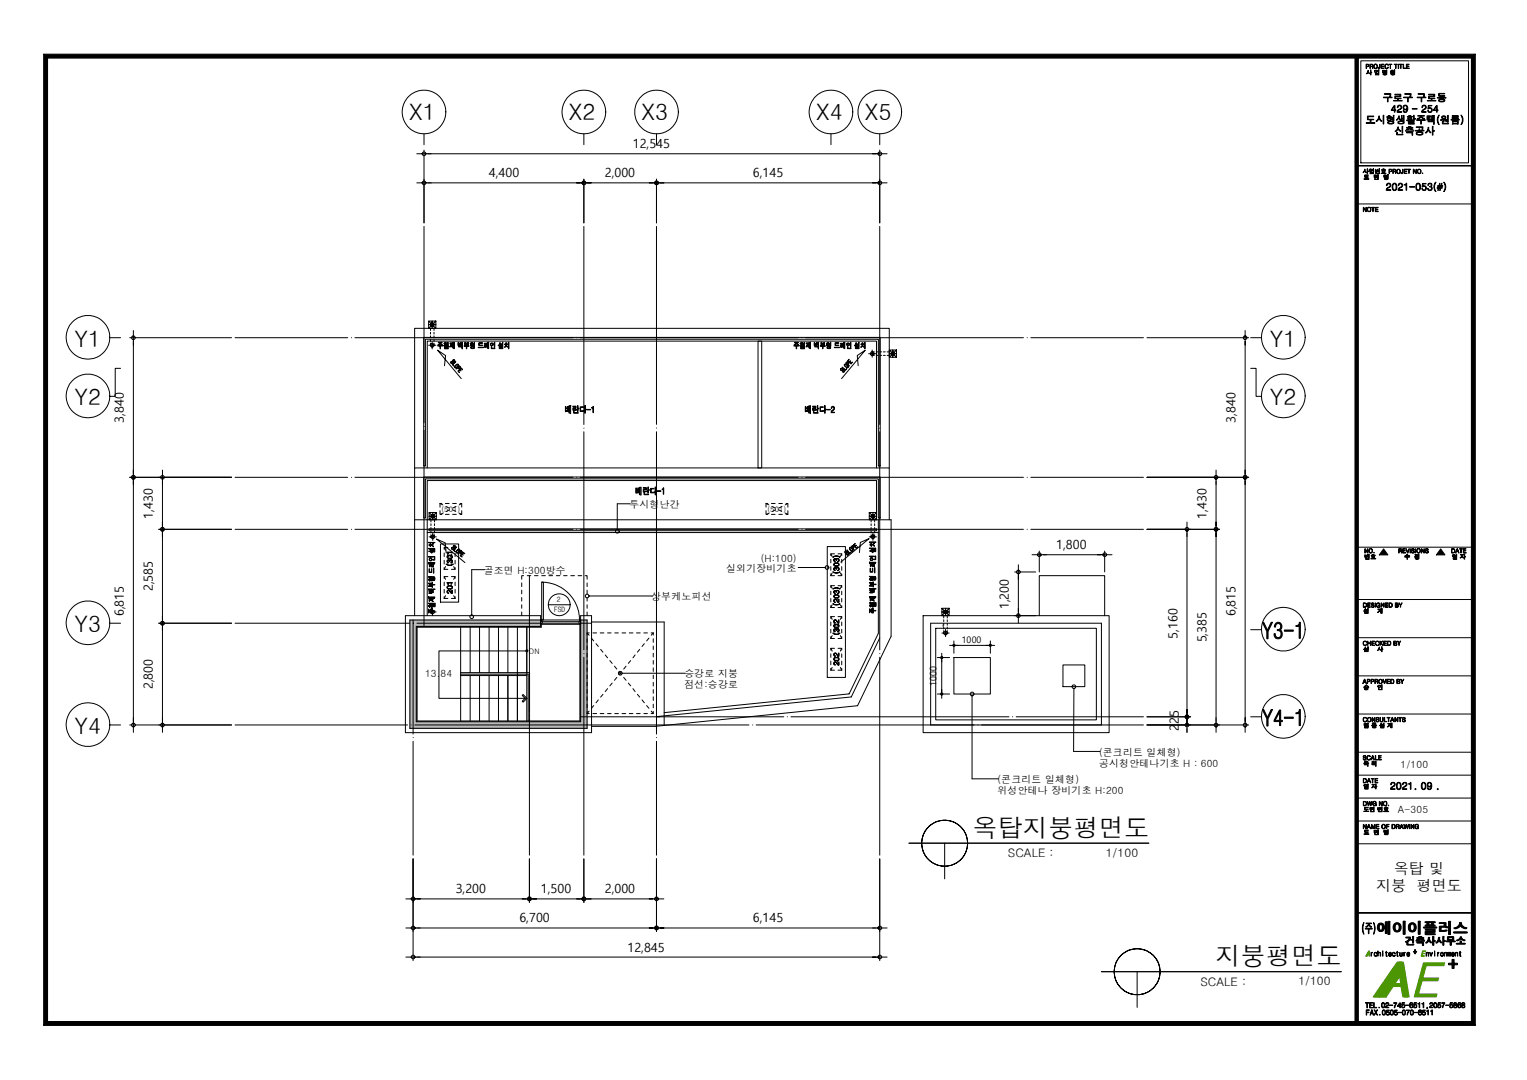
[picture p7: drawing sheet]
<svg xmlns="http://www.w3.org/2000/svg" width="420mm" height="297mm" viewBox="0 0 420 297" stroke-linecap="round" stroke-linejoin="round" font-family="sans-serif">
<defs><g id="words">
<g font-size="6.9">
<text x="267.6" y="230.1">옥탑지붕평면도</text>
<text x="334.4" y="265.4">지붕평면도</text>
</g>
<g font-size="6.2">
<text x="112.6" y="33.1">X1</text>
<text x="156.5" y="33.1">X2</text>
<text x="176.5" y="33.1">X3</text>
<text x="224.5" y="33.1">X4</text>
<text x="238" y="33.1">X5</text>
<text x="20.5" y="95.4">Y1</text>
<text x="349.4" y="95.4">Y1</text>
<text x="20.5" y="111.5">Y2</text>
<text x="349.4" y="111.5">Y2</text>
<text x="20.5" y="173.9">Y3</text>
<text x="20.5" y="201.9">Y4</text>
</g>
<g font-size="4.1">
<text x="378.7" y="245">지붕 평면도</text>
<text x="383.5" y="240.5">옥탑 및</text>
</g>
<g font-size="3.5">
<text x="174.1" y="40.8">12,545</text>
<text x="134.5" y="48.8">4,400</text>
<text x="166.4" y="48.8">2,000</text>
<text x="207.2" y="48.8">6,145</text>
<text x="34.1" y="116.3" transform="rotate(-90 34.1 116.3)">3,840</text>
<text x="340" y="116.3" transform="rotate(-90 340 116.3)">3,840</text>
<text x="42.1" y="142.7" transform="rotate(-90 42.1 142.7)">1,430</text>
<text x="332" y="142.7" transform="rotate(-90 332 142.7)">1,430</text>
<text x="290.6" y="151">1,800</text>
<text x="42.1" y="162.6" transform="rotate(-90 42.1 162.6)">2,585</text>
<text x="277.6" y="167.6" transform="rotate(-90 277.6 167.6)">1,200</text>
<text x="34.1" y="169.5" transform="rotate(-90 34.1 169.5)">6,815</text>
<text x="340" y="169.5" transform="rotate(-90 340 169.5)">6,815</text>
<text x="324" y="175.6" transform="rotate(-90 324 175.6)">5,160</text>
<text x="332" y="176.7" transform="rotate(-90 332 176.7)">5,385</text>
<text x="42.1" y="189.6" transform="rotate(-90 42.1 189.6)">2,800</text>
<text x="324.4" y="201.1" transform="rotate(-90 324.4 201.1)">2</text>
<text x="324.4" y="199.2" transform="rotate(-90 324.4 199.2)">25</text>
<text x="125.4" y="245.7">3,200</text>
<text x="148.8" y="245.7">1,500</text>
<text x="166.4" y="245.7">2,000</text>
<text x="142.9" y="253.7">6,700</text>
<text x="207.2" y="253.7">6,145</text>
<text x="172.6" y="261.7">12,845</text>
</g>
<g font-size="3.2">
<text x="277.3" y="235.7">SCALE :</text>
<text x="304.3" y="235.7">1/100</text>
<text x="330.3" y="271.1">SCALE :</text>
<text x="357.2" y="271">1/100</text>
</g>
<g font-size="2.8">
<text x="173.2" y="139.7">투시형</text>
<text x="181.5" y="139.7">난간</text>
<text x="209.3" y="154.6">(H:100)</text>
<text x="133.1" y="157.8">골조면 H:300방수</text>
<text x="199.8" y="157.3">실외기장비기초</text>
<text x="179.2" y="165.1">상부케노피선</text>
<text x="117" y="186.1">13.</text>
<text x="121.2" y="186.1">84</text>
<text x="188.3" y="186.3">승강로 지붕</text>
<text x="188.3" y="189.1">점선:승강로</text>
<text x="302.4" y="207.9">(콘크리트 일체형)</text>
<text x="274.5" y="215.4">(콘크리트 일체형)</text>
<text x="302.4" y="210.9">공시청안테나기초 H : 600</text>
<text x="385.4" y="211.2">1/100</text>
<text x="274.5" y="218.4">위성안테나 장비기초 H:200</text>
<text x="384.6" y="223.7">A-305</text>
</g>
<g font-size="2.5">
<text x="264.6" y="176.8">1000</text>
<text x="257.7" y="188.7" transform="rotate(-90 257.7 188.7)">1000</text>
</g>
<g font-size="2.1">
<text x="121.5" y="140.8">(501)</text>
<text x="211.2" y="140.8">(501)</text>
<text x="145.5" y="179.7">DN</text>
</g>
<g font-size="2">
<text x="153.2" y="165.7">2</text>
<text x="152.4" y="168.4">FSD</text>
</g>
</g></defs>
<path d="M112.8 170.5h36v1.8h-34.2v26.2h45.2v-28h1.7v29.8h-48.7z" fill-rule="evenodd" fill="#bababa"/>
<g fill="none" stroke="#000" stroke-width=".28">
<path d="M13.1 15.9h391.8v265.1h-31.3v-265.1v265.1h-360.5zM374.4 16.7h29.7v28.1h-29.7zM114.7 42.3h129.4M114.7 50.3h129.4M116.7 41.3v20M160.7 49.3v12M180.6 49.3v12M242.1 41.3v20M373.6 56.1h31.3M373.6 45.6h31.3M160.7 62.3v54.5M180.6 62.3v54.4"/>
<path d="M242.1 62.3v54.5M35.7 92.9h28M36.7 90.9v110.5M315.6 92.9h28M342.6 90.9v110.5M160.7 118.7v60M160.7 117.8h.1M180.6 118.7v83.2M180.6 117.7h.1M242.1 117.8h.1M242.1 118.7v60M35.7 131.3h28"/>
<path d="M44.7 129.3v72.1M64.7 131.3h31M96.7 131.3h.1M97.7 131.3h59.9M158.7 131.3h.1M159.6 131.3h60M220.6 131.3h.1M221.7 131.3h59.9M282.6 131.3h.1M283.6 131.3h31M315.6 131.3h28M334.6 129.3v72.1"/>
<path d="M43.7 145.6h20M64.7 145.6h31M96.7 145.6h.1M97.7 145.6h59.9M114.1 143v-14.3h130.6v14.3M114.1 143h131.1v32l-9.2 19.1-55.7 5.7h-17.5M114.1 143v26.3M117.6 146.5h124.1M118.1 146h123.1M118.1 145.5h123.1M145.7 158.3v37.5M158.7 145.6h.1"/>
<path d="M159.6 145.6h60M220.6 145.6h.1M221.7 145.6h59.9M241.2 143v-10.8h-123.6v37.1M241.7 143v31.2l-8.1 16.6-50.8 5.2M282.6 145.6h.1M283.6 145.6h31M315.6 145.6h20M373.6 150.5h31.3M380.7 151l1.2 1.6h-2.4zM396.4 151l1.2 1.6h-2.4zM43.7 171.4h20"/>
<path d="M64.7 171.4h48M113.7 170.5v31.4M113.7 171.4h.1M114.7 171.4h48.1M126.7 172.5v25.8M129.4 172.5v12.5M131.9 172.5v12.5M134.6 172.5v12.5M137.2 172.5v12.5M139.7 172.5v12.5M142.4 172.5v25.8M144.9 172.5v25.8"/>
<path d="M144.9 179h-24.1v13.1h24.1M148.8 169.3h-37.3v32.2h51.3v-32.2h-3M159.6 171.7v26.6h-44.8v-25.8h34.1M160.7 179.7h.1M242.1 175.5l-7.9 16.2-53.6 5.4M242.1 179.7h.1M373.6 175.4h31.3M373.6 164.9h31.3M35.7 199.4h28M64.7 199.4h47.4M113.1 199.4h.1M114.1 199.4h92"/>
<path d="M126.7 185.4h18.6M126.7 185h19M126.7 185.8h18.2M129.4 185.8v12.5M131.9 185.8v12.5M134.6 185.8v12.5M137.2 185.8v12.5M139.7 185.8v12.5M145.7 197.8v37.4M145.7 196.8h.1M159.8 197.1h55.8M160.7 180.8v54.4"/>
<path d="M207.1 199.4h.1M208.1 199.4h60M216.6 197.1h.1M217.6 197.1h60M242.1 180.8v54.4M269.1 199.4h.1M270.1 199.4h44.5M278.6 197.1h.1M279.6 197.1h35M315.6 197.1h12M315.6 199.4h28M326.6 195.2v6.2"/>
<path d="M373.6 185.9h31.3M373.6 196.4h31.3M113.7 203.9v31.3M113.7 202.9h.1M180.6 202.9h.1M180.6 203.9v31.3M373.6 206.9h31.3M373.6 213.2h31.3M373.6 219.5h31.3M113.7 236.2v28M145.7 236.2v12M160.7 236.2v12"/>
<path d="M180.6 236.2v20M242.1 236.2v28M373.6 225.8h31.3M373.6 232.1h31.3M111.7 247.2h71M111.7 255.2h132.4M373.6 251.1h31.3M111.7 263.2h132.4"/>
<circle cx="116.7" cy="50.3" r=".5"/>
<circle cx="116.7" cy="42.3" r=".5"/>
<circle cx="160.7" cy="50.3" r=".5"/>
<circle cx="180.6" cy="50.3" r=".5"/>
<circle cx="242.1" cy="50.3" r=".48"/>
<circle cx="242.1" cy="42.3" r=".48"/>
<circle cx="36.7" cy="92.9" r=".5"/>
<circle cx="342.6" cy="92.9" r=".5"/>
<circle cx="36.7" cy="131.3" r=".5"/>
<circle cx="44.7" cy="131.3" r=".5"/>
<circle cx="334.6" cy="131.3" r=".5"/>
<circle cx="342.6" cy="131.3" r=".5"/>
<circle cx="44.7" cy="145.6" r=".5"/>
<circle cx="334.6" cy="145.6" r=".5"/>
<circle cx="44.7" cy="171.4" r=".5"/>
<circle cx="145" cy="179" r=".28"/>
<circle cx="36.7" cy="199.4" r=".51"/>
<circle cx="44.7" cy="199.4" r=".51"/>
<circle cx="326.6" cy="197.2" r=".51"/>
<circle cx="326.6" cy="199.4" r=".51"/>
<circle cx="334.6" cy="199.4" r=".51"/>
<circle cx="342.6" cy="199.4" r=".51"/>
<circle cx="113.7" cy="247.2" r=".51"/>
<circle cx="113.7" cy="255.2" r=".51"/>
<circle cx="145.7" cy="247.2" r=".51"/>
<circle cx="160.7" cy="247.2" r=".51"/>
<circle cx="180.6" cy="247.2" r=".51"/>
<circle cx="180.6" cy="255.2" r=".51"/>
<circle cx="242.1" cy="255.2" r=".5"/>
<circle cx="113.7" cy="263.2" r=".51"/>
<circle cx="242.1" cy="263.2" r=".5"/>
</g>
<path d="M159.8 198.5v-28h1.7v29.8h-48.7v-29.8h36v1.8h-34.2v26.2h45.2" fill="none" stroke="#000" stroke-width=".29"/>
<g fill="#000" stroke="#000" stroke-width=".28">
<path d="M12 14.9l1.1 1v265.1l-1.1 1z" fill-rule="evenodd"/>
<path d="M372.8 15.4h.8v266.1h-.8z" fill-rule="evenodd"/>
<path d="M375.9 17.7v1.1l.1-.5a.45 .45 0 0 0 .5 0 .45 .45 0 0 0 .1-.5zM376 17.7l.5 .1v.4h-.5z" fill-rule="evenodd"/>
<path d="M376.4 19.3l-.4 1 .4-.5 .3 .4h.2zM377.1 19.2l.1 1.4v-.6l.2-.1h-.2z" fill-rule="evenodd"/>
<path d="M376.9 17.7v1.1l.2-.5h.5l.2 .5-.2-.6 .1-.4zM377.1 17.7l.5 .1v.3l-.5 .1z" fill-rule="evenodd"/>
<path d="M378 18.2a.59 .59 0 0 0 1.1 0 .59 .59 0 0 0-1.1 0zM378 18.3a.5 .5 0 0 1 1 0 .5 .5 0 0 1-1 0z" fill-rule="evenodd"/>
<path d="M379.6 17.7v1.1a.26 .26 0 0 1-.4 0 .26 .26 0 0 1 0-.3l.1 .3 .3-.1z" fill-rule="evenodd"/>
<path d="M379.3 19.2v.4h-.3h.3l.1 .4v-.8zM378.2 19.7a.4 .4 0 0 0 .8 0 .4 .4 0 0 0-.8 0zM378.3 19.6a.26 .26 0 0 1 .5 0 .26 .26 0 0 1-.5 0zM378.5 20.1v.5h.9v-.5l-.1 .1h-.8zM378.5 20.3h.8v.2h-.8z" fill-rule="evenodd"/>
<path d="M380.4 19.3h.6v.7h-.6zM380.5 19.4h.4v.5h-.4zM381.2 19.5l.3 .1v.2l-.3 .1 .4 .2v-.9l-.1 .3zM380.7 20.2a.32 .32 0 0 0 .4 .3 .32 .32 0 0 0 .3-.3zM380.7 20.2h.8a.45 .45 0 0 1-.4 .4 .45 .45 0 0 1-.5-.4z" fill-rule="evenodd"/>
<path d="M380.1 17.7h.7h-.6v.5h.5l-.5 .1v.4l.6 .1h-.7z" fill-rule="evenodd"/>
<path d="M381.3 17.7a.35 .35 0 0 1 .4-.1 .35 .35 0 0 1 .2 .4 .35 .35 0 0 0-.3-.3 .35 .35 0 0 0-.4 .2 .5 .5 0 0 0 .1 .8 .5 .5 0 0 0 .7-.2 .55 .55 0 0 1-.8 .2 .55 .55 0 0 1-.1-.8z" fill-rule="evenodd"/>
<path d="M382.1 17.7h.9h-.4v1.1l-.1-1.1z" fill-rule="evenodd"/>
<path d="M382.9 19.3l.3 .1zM382.6 19.5l.4 .1-.4 .4 .1 .1 .4-.3 .4 .2-.4-.4 .4-.1zM383.7 19.2l.1 .9zM382.8 20.2h.8l.2 .3-.9 .1-.2-.1zM382.9 20.3a.36 .36 0 0 0 .3 .2 .36 .36 0 0 0 .4-.2z" fill-rule="evenodd"/>
<path d="M383.6 17.7h.9h-.4v1.1l-.1-1.1z" fill-rule="evenodd"/>
<path d="M384.7 17.7l.1 1.1z" fill-rule="evenodd"/>
<path d="M385 17.7h.9h-.4v1.1l-.1-1.1z" fill-rule="evenodd"/>
<path d="M386.1 17.7l.1 1 .6 .1h-.7z" fill-rule="evenodd"/>
<path d="M387 17.7h.7h-.6v.5h.6l-.6 .1v.4l.7 .1h-.8z" fill-rule="evenodd"/>
<path d="M12 14.9h393.9l-1 1h-391.8z" fill-rule="evenodd"/>
<path d="M376.3 31.9v1h1.7l-1.6-.1v-.7h1.6v-.2zM375.9 33.7v.2h2.4v-.2h-1.1v-.6h-.2v.6z" fill-rule="evenodd"/>
<path d="M380.6 31.7v2.4h.1l.1-2.4zM379.3 31.9v.7l-.7 .7 .3 .1 .5-.9 .4 .7 .3 .2 .1-.1a1.27 1.27 0 0 1-.6-1.3z" fill-rule="evenodd"/>
<path d="M383.4 31.7v.7h-.5v.2h.5v.3l-.5 .1h.5v.2h.1l.1-1.5zM381.9 31.8l.6 .2zM381.5 32.1l1.4 .2zM381.7 32.6a.47 .47 0 0 0 .5 .6 .47 .47 0 0 0 .3-.7zM381.8 32.9a.35 .35 0 0 1 .7 0 .35 .35 0 0 1-.7 0zM381.9 33.4h.1a1.32 1.32 0 0 1 1.5 .3 1.04 1.04 0 0 1-1.7-.1zM382 33.7a.88 .88 0 0 0 1.3 0l-.4-.3z" fill-rule="evenodd"/>
<path d="M384.9 31.9l-.3 .7-.4 .4 .1 .1 .6-.7 .2 .5 .3 .2 .1-.2-.4-.4-.1-.6zM385.6 31.7v1.5h.2v-.5h.4v.6h.1v-1.6h-.1v.9h-.4v-.9zM384.7 33.4l.2-.1a1.04 1.04 0 0 1 1.5 .4 1.17 1.17 0 0 1-1.8 .1zM384.9 33.5l-.1 .2a.87 .87 0 0 0 1.2 .2l.2-.2a.8 .8 0 0 0-1.3-.2z" fill-rule="evenodd"/>
<path d="M385.8 34.8v1.8h.1l.1-1.8zM384.6 34.9l-.3 .8-.5 .4 .3 .1 .6-.8 .6 .8 .1-.2a.97 .97 0 0 1-.6-1.1zM384.3 36.4v.7h1.7l-1.5-.1v-.5z" fill-rule="evenodd"/>
<path d="M387 35.1v.1h.8l-.9 .4h.5a.52 .52 0 0 1 .9 0l.4 .1 .1-.2h-.4l-.5-.3h.8v-.1zM387.5 34.8l.7 .1zM386.7 35.9v.2h1.1v.3h.1v-.3h1.1v-.2zM387 36.4v.1h1.5v.7h.2v-.8z" fill-rule="evenodd"/>
<path d="M388.9 31.7v1.5h.2v-.4h.4v-.2h-.4v-.9zM387.6 31.8l.6 .1zM387.2 32l1.4 .2zM387.4 32.4a.34 .34 0 0 0 0 .4 .34 .34 0 0 0 .5 .1l-.8 .1v.2l1.6-.1-.7-.2a.3 .3 0 0 0 .4-.1 .3 .3 0 0 0-.2-.5zM387.6 32.5h.6l.1 .1-.7 .1zM387.5 33.3l1.4 .1v.2h-1.4v.5h1.7l-1.5-.1v-.3h1.4v-.4z" fill-rule="evenodd"/>
<path d="M389.4 35.9v.1h2.4v-.1h-1.2v-.5h-.2v.5zM389.7 34.9v.2h1.6l-.1 .5h.3v-.7zM389.9 36.5l-.1 .2a.99 .99 0 0 0 1.5 0l-.5-.3zM389.8 36.4h.1a1.01 1.01 0 0 1 1.6 .4 1.44 1.44 0 0 1-1.8 0z" fill-rule="evenodd"/>
<path d="M390.1 31.8l.8 .1-.3 .4-.6 .3 .1 .1 .9-.5 .5 .4 .3 .1 .2-.1-.6-.2-.3-.4 .8-.2zM389.8 32.9v.2h1.1v1h.2v-1h1.1v-.2z" fill-rule="evenodd"/>
<path d="M392.6 31.9v1.1l1.3-.1h-1v-.4h.6v-.2h-.6v-.3l.7-.1zM394 31.8v1.3h.1v-.5h.4v.6h.1l.1-1.5h-.2v.8h-.4l.1-.7zM392.9 33.3v.2h1.6v.7h.1v-.9z" fill-rule="evenodd"/>
<path d="M392.9 35l-.3 1.1-.4 .4 .1 .1 .4-.3 .3-.6 .5 .8 .2-.1a1.15 1.15 0 0 1-.6-1.3zM394.1 34.8v2.4h.2v-1.1l.4-.2h-.4v-1.1z" fill-rule="evenodd"/>
<path d="M395.9 31.7l-.1 .6a2.17 2.17 0 0 0 .2 1.9h-.1a2.17 2.17 0 0 1 0-2.5z" fill-rule="evenodd"/>
<path d="M398.3 31.7v1.5h-.5v.2h.5v.2h.2v-1.9zM396.8 32h-.1a.51 .51 0 0 0 .6 .6 .51 .51 0 0 0 .5-.6l-.4-.1zM397 32l.6 .1a.32 .32 0 0 1-.4 .4 .32 .32 0 0 1-.2-.5zM396.4 32.9l.1 .2 .7-.1v.4h.1v-.4h.8v-.2zM396.9 33.4v.7h1.7v-.2h-1.6v-.5z" fill-rule="evenodd"/>
<path d="M399.6 31.8l1.5 .1v.2h-1.5v.6h1.7l-1.5-.1v-.3h1.4v-.5zM399.2 32.9v.1h1.1v.4h.2v-.4h1v-.1zM399.8 33.4h1.3v.5h-1.3zM399.6 33.3v.9h1.6v-.9z" fill-rule="evenodd"/>
<path d="M402 31.7a1.7 1.7 0 0 1 0 2.5 2.16 2.16 0 0 0 0-2.5z" fill-rule="evenodd"/>
<path d="M375.1 57l.7 1 .2-1v1.2l-.8-1-.1 1z" fill-rule="evenodd"/>
<path d="M375.5 48.1v.6h1l-.9-.1v-.4l.9-.1zM375.3 49.2l1.4 .1-.7-.1v-.4l-.1 .4z" fill-rule="evenodd"/>
<path d="M375.5 46.5l-.4 1 .4-.6 .5 .5zM376.2 46.4l.1 1.4v-.6l.3-.1h-.3z" fill-rule="evenodd"/>
<path d="M376.2 57.6a.6 .6 0 0 0 1.2 0 .6 .6 0 0 0-1.2 0zM376.3 57.6a.49 .49 0 0 1 .9 0 .49 .49 0 0 1-.9 0z" fill-rule="evenodd"/>
<path d="M377.4 57h.8l-.4 .1v1.1l-.1-1.1z" fill-rule="evenodd"/>
<path d="M377.8 46.4v.3l-.3 .1h.3l.1 .4zM376.8 46.8a.35 .35 0 0 0 .7 0 .35 .35 0 0 0-.7 0zM376.8 46.8a.3 .3 0 0 1 .6 0 .3 .3 0 0 1-.6 0zM377 47.2v.6h.9v-.6l-.1 .2h-.7zM377.1 47.5h.7v.2h-.7z" fill-rule="evenodd"/>
<path d="M378.1 48.1h.6v.7h-.6zM378.2 48.2h.4v.5h-.4zM379.1 48v.3h-.3l.3 .1v.2l-.3 .1h.3l.1 .4zM378.2 48.9v.5h1.1l-1-.1z" fill-rule="evenodd"/>
<path d="M378.4 57h.8l-.7 .1v.4h.6l-.6 .2v.4l.7 .1h-.8z" fill-rule="evenodd"/>
<path d="M379.4 46.4v.5l-.3 .1h.3l.2 .5v-1.1zM378.4 46.6v.7h.7v-.7l-.1 .2h-.5zM378.5 46.9h.5v.3h-.5zM378.5 47.4v.4h1.1l-.9-.1z" fill-rule="evenodd"/>
<path d="M380.4 46.5h.5zM380.1 46.7l1.2 .1zM380.3 47l.4 .6-.7 .1h1.4l-.7-.1 .1-.2a.36 .36 0 0 0 .1-.6 .36 .36 0 0 0-.6 .2zM380.4 47.2a.26 .26 0 0 1 .5 0 .26 .26 0 0 1-.5 0z" fill-rule="evenodd"/>
<path d="M380.8 48.1h.6v.7h-.6zM380.9 48.2h.4v.5h-.4zM381.5 48.3h.3v.3l-.3 .1h.3l.1 .2 .1-.9-.2 .3zM381.1 49.1a.38 .38 0 0 0 .3 .2 .38 .38 0 0 0 .4-.2zM380.9 49.1l.6-.2 .4 .1v.2l-.6 .2z" fill-rule="evenodd"/>
<path d="M382.2 46.5v1.2l.1-.5h.3a.35 .35 0 0 0 .4-.3 .35 .35 0 0 0-.4-.4zM382.3 46.7h.5l.1 .3-.6 .1z" fill-rule="evenodd"/>
<path d="M381.7 50.5a.67 .67 0 0 1 .9 .5 .67 .67 0 0 1-.7 .7l-.3 .5 1.1 .1h-1.3l.4-.7a.57 .57 0 0 0 .7-.4 .57 .57 0 0 0-.4-.7l-.6 .6z" fill-rule="evenodd"/>
<path d="M383.3 50.5a1.22 1.22 0 0 0 .4 1.9 1.12 1.12 0 0 0 .6-1 1.12 1.12 0 0 0-.6-1zM383.4 50.7l.2-.2a.68 .68 0 0 1 .5 1.1v.3a.38 .38 0 0 1-.4 .3 .38 .38 0 0 1-.4-.3z" fill-rule="evenodd"/>
<path d="M383.2 46.5v1.2l.2-.5h.5l.2 .5-.2-.5a.35 .35 0 0 0 .2-.5 .35 .35 0 0 0-.5-.2zM383.4 46.7h.5v.3l-.5 .1z" fill-rule="evenodd"/>
<path d="M384.3 47.1a.58 .58 0 0 0 1.1 0 .58 .58 0 0 0-1.1 0zM384.6 46.7a.46 .46 0 0 1 .6 .5 .46 .46 0 0 1-.7 .3z" fill-rule="evenodd"/>
<path d="M385.9 46.5l.1 1-.3 .3-.3-.4 .3 .3 .2-.1z" fill-rule="evenodd"/>
<path d="M384.9 50.5a.65 .65 0 0 1 1 .4 .65 .65 0 0 1-.7 .8l-.3 .5 1 .1h-1.2l.2-.5 .5-.3a.45 .45 0 0 0 .4-.5 .45 .45 0 0 0-.5-.4 .45 .45 0 0 0-.4 .5h-.2z" fill-rule="evenodd"/>
<path d="M386.4 50.8l.7-.4v1.9h-.2v-1.5z" fill-rule="evenodd"/>
<path d="M386.4 46.5h.7l-.6 .2v.4h.6l-.6 .1v.4l.6 .1h-.7z" fill-rule="evenodd"/>
<path d="M387.3 46.5h.8l-.4 .2v1l-.1-1z" fill-rule="evenodd"/>
<path d="M387.9 51.3h1.4v.2h-1.4z" fill-rule="evenodd"/>
<path d="M388.9 46.5l.7 1 .1-1v1.2l-.7-1-.1 1z" fill-rule="evenodd"/>
<path d="M389.8 50.5a1.55 1.55 0 0 0 .3 1.9 .88 .88 0 0 0 .8-1.3l-.3-.6zM389.9 50.7l.2-.2a.68 .68 0 0 1 .5 1.1v.3a.41 .41 0 0 1-.4 .3 .41 .41 0 0 1-.4-.3z" fill-rule="evenodd"/>
<path d="M389.9 47.1a.6 .6 0 0 0 1.2 0 .6 .6 0 0 0-1.2 0zM390.2 46.7a.46 .46 0 0 1 .6 .1 .46 .46 0 0 1 0 .6 .46 .46 0 0 1-.7 .1z" fill-rule="evenodd"/>
<path d="M391.4 50.5h1l-.9 .1v.6a.64 .64 0 0 1 .9 .3 .64 .64 0 0 1-.4 .8 .64 .64 0 0 1-.8-.5h.2a.48 .48 0 0 0 .7 .3 .48 .48 0 0 0 .2-.6 .48 .48 0 0 0-.7-.2l-.3 .1z" fill-rule="evenodd"/>
<path d="M391.3 47.6l.2 .1z" fill-rule="evenodd"/>
<path d="M392.9 50.6a.56 .56 0 0 1 .9-.2 .56 .56 0 0 1-.1 .9 .62 .62 0 0 1 0 1.1 .62 .62 0 0 1-.9-.6h.2a.45 .45 0 0 0 .4 .5 .45 .45 0 0 0 .5-.5 .45 .45 0 0 0-.6-.4v-.1a.4 .4 0 0 0 .5-.3 .4 .4 0 0 0-.4-.5 .4 .4 0 0 0-.3 .5h-.2z" fill-rule="evenodd"/>
<path d="M395 50.1l-.2 .6a2.06 2.06 0 0 0 .3 2h-.1a1.97 1.97 0 0 1 0-2.6z" fill-rule="evenodd"/>
<path d="M396.1 50.4l-.2 .7-.4 .1h.4l-.1 .4h-.4l.4 .1-.2 .7 .3-.7h.4l-.2 .7h.2l.2-.7 .4-.1h-.4l.1-.4 .4-.1h-.4l.2-.7-.3 .7h-.4zM396 51.2h.5l-.2 .4h-.4z" fill-rule="evenodd"/>
<path d="M397.2 50.1h.1a1.8 1.8 0 0 1-.1 2.6 2.12 2.12 0 0 0 0-2.6z" fill-rule="evenodd"/>
<path d="M375.5 150.9l.8 1 .1-1v1.2l-.7-1-.2 1z" fill-rule="evenodd"/>
<path d="M376.6 152.4v.6h-.3h.3l.1 .5zM375.5 152.6v.7h.7l.1-.7-.2 .2h-.4zM375.7 152.9h.4v.3h-.4zM375.7 153.4v.4h1.1l-1-.1z" fill-rule="evenodd"/>
<path d="M376.6 151.4a.6 .6 0 0 0 1.2 0 .6 .6 0 0 0-1.2 0zM376.9 151a.47 .47 0 0 1 .7 .5 .47 .47 0 0 1-.8 .3z" fill-rule="evenodd"/>
<path d="M377.6 152.5l.4 .1zM377.3 152.7l1.1 .1zM377.5 153l.3 .6-.6 .1h1.3l-.6-.1v-.2a.34 .34 0 0 0 .2-.5 .34 .34 0 0 0-.5 0zM377.6 153.2a.26 .26 0 0 1 .5 0 .26 .26 0 0 1-.5 0z" fill-rule="evenodd"/>
<path d="M378 151.9l.1 .2z" fill-rule="evenodd"/>
<path d="M384.9 150.9v1.2l.1-.5h.5l.2 .5-.2-.6a.33 .33 0 0 0 .2-.4 .33 .33 0 0 0-.5-.2zM385 151h.5l.1 .4-.6 .1z" fill-rule="evenodd"/>
<path d="M386.5 152.9l.5-.1a.37 .37 0 0 1 .3-.1 .37 .37 0 0 1 .3 .2h.3l-.6-.5zM386.5 153.1l.6 .1v.6l.2-.6h.6z" fill-rule="evenodd"/>
<path d="M385.9 150.9h.8l-.6 .1v.4h.6l-.6 .1v.5l.7 .1h-.9z" fill-rule="evenodd"/>
<path d="M386.8 150.9l.5 1 .5-1-.4 1.2z" fill-rule="evenodd"/>
<path d="M388 150.9l.1 1.2z" fill-rule="evenodd"/>
<path d="M388.4 151l.1-.1a.41 .41 0 0 1 .7 .4h-.2a.27 .27 0 0 0-.1-.4 .27 .27 0 0 0-.3 .1 .27 .27 0 0 0 .1 .4 .39 .39 0 0 1 .5 .2 .39 .39 0 0 1-.3 .5 .39 .39 0 0 1-.4-.4 .32 .32 0 0 0 .3 .4 .32 .32 0 0 0 .3-.4 .32 .32 0 0 0-.5-.2l-.2-.1z" fill-rule="evenodd"/>
<path d="M389.3 152.5l.3 .1-.3 .6 .3-.4 .5 .3-.4-.4 .3-.2zM390.3 152.4v.4l-.3 .1h.3l.1 .4zM389.5 153.4l.7-.1 .2 .3-.9 .2zM389.6 153.5l.1 .2 .6-.1-.1-.2z" fill-rule="evenodd"/>
<path d="M389.5 150.9v1.2z" fill-rule="evenodd"/>
<path d="M389.8 151.5a.58 .58 0 0 0 1.1 0 .58 .58 0 0 0-1.1 0zM389.9 151.5a.49 .49 0 0 1 .9 0 .49 .49 0 0 1-.9 0z" fill-rule="evenodd"/>
<path d="M391.1 150.9l.7 1 .1-1v1.2l-.7-1-.1 1z" fill-rule="evenodd"/>
<path d="M392.3 151v-.1a.4 .4 0 0 1 .5 0 .4 .4 0 0 1 .2 .4h-.1a.25 .25 0 0 0-.2-.4 .25 .25 0 0 0-.3 .2 .25 .25 0 0 0 .1 .3 .43 .43 0 0 1 .5 .3 .43 .43 0 0 1-.4 .5 .43 .43 0 0 1-.4-.5h.1a.3 .3 0 0 0 .3 .4 .3 .3 0 0 0 .3-.4 .3 .3 0 0 0-.5-.2l-.2-.2z" fill-rule="evenodd"/>
<path d="M399.4 150.9v1.2h.4a.6 .6 0 0 0 .5-.6 .6 .6 0 0 0-.6-.6zM399.5 151h.3a.49 .49 0 0 1 .4 .5 .49 .49 0 0 1-.4 .5h-.3z" fill-rule="evenodd"/>
<path d="M399.7 152.9a.35 .35 0 0 0 .7 0 .35 .35 0 0 0-.7 0zM399.8 152.8a.25 .25 0 0 1 .4 0 .25 .25 0 0 1-.4 0zM400.7 152.4l.1 .8zM399.8 153.2l.9 .1v.2h-.9v.3h1.1l-.9-.1v-.2h.8v-.3z" fill-rule="evenodd"/>
<path d="M400.9 150.9l-.4 1.2 .2-.4h.5l.3 .4zM401 151l.2 .6h-.5z" fill-rule="evenodd"/>
<path d="M401.8 152.5l.4 .1v.3l-.5 .5 .2 .1 .3-.5 .4 .5 .2-.1-.5-.7 .4-.2zM402.9 152.4l.1 1.4v-.6l.3-.1h-.3z" fill-rule="evenodd"/>
<path d="M401.6 150.9h.8l-.4 .1v1.1v-1.1z" fill-rule="evenodd"/>
<path d="M402.6 150.9h.8l-.6 .1v.4h.5l-.5 .1v.5l.6 .1h-.8z" fill-rule="evenodd"/>
<path d="M375.1 165.8v1.2h.4a.6 .6 0 0 0 .5-.6 .6 .6 0 0 0-.6-.6zM375.2 165.9h.5a.57 .57 0 0 1-.1 1h-.4z" fill-rule="evenodd"/>
<path d="M375.6 167.4l-.4 .7 .4-.4 .4 .3zM376 167.7l.3 .1 .1 .3 .1-.8-.2 .4zM375.5 168.2l.8 .1-.8 .1v.3h1l-.9-.1 .8-.1v-.3z" fill-rule="evenodd"/>
<path d="M375.1 176.5l.2-.1a.35 .35 0 0 1 .4-.1 .35 .35 0 0 1 .2 .4 .48 .48 0 0 0-.8-.1 .48 .48 0 0 0 .2 .8 .34 .34 0 0 0 .4 .1 .34 .34 0 0 0 .2-.4 .46 .46 0 0 1-.5 .5 .46 .46 0 0 1-.3-.7z" fill-rule="evenodd"/>
<path d="M376.3 177.8l.2 .8zM375.6 177.9l-.1 .4-.3 .3 .3-.1 .2-.3 .4 .4zM375.5 178.7v.5h.9v-.5zM375.6 178.8h.7v.3h-.7z" fill-rule="evenodd"/>
<path d="M376.3 176.3l.1 .5h.7v-.5v1.2v-.5h-.7l-.1 .5z" fill-rule="evenodd"/>
<path d="M376.3 165.8h.8l-.7 .1v.5h.6l-.6 .1v.4l.7 .1h-.8z" fill-rule="evenodd"/>
<path d="M377.4 165.9l.4-.1 .2 .1-.1 .2a.27 .27 0 0 0-.2-.3 .27 .27 0 0 0-.3 .4 .27 .27 0 0 0 .3 .2 .35 .35 0 0 1 .4 .3 .35 .35 0 0 1-.4 .4 .35 .35 0 0 1-.3-.4 .28 .28 0 0 0 .3 .3 .28 .28 0 0 0 .3-.3 .28 .28 0 0 0-.4-.2l-.3-.2z" fill-rule="evenodd"/>
<path d="M377.5 176.3h.7l-.6 .1v.5h.6l-.6 .1v.4l.6 .1h-.7z" fill-rule="evenodd"/>
<path d="M378.4 165.8l.1 1.2z" fill-rule="evenodd"/>
<path d="M378.5 176.5l.2-.1a.35 .35 0 0 1 .4-.1 .35 .35 0 0 1 .2 .4v-.1a.46 .46 0 0 0-.7 .1 .46 .46 0 0 0 .2 .7 .46 .46 0 0 0 .6-.3 .52 .52 0 0 1-.7 .4 .52 .52 0 0 1-.2-.7z" fill-rule="evenodd"/>
<path d="M379.5 178l-.4 .9 .4-.5 .4 .4zM380.2 177.8l.1 1.4v-.6l.2-.1h-.2z" fill-rule="evenodd"/>
<path d="M379.9 167.4v.4h-.3l.3 .1v.2l-.3 .1h.3l.1 .5zM380.2 167.3l.1 1.4zM379.1 167.5l.5 .1-.5 .8 .5-.5v-.4z" fill-rule="evenodd"/>
<path d="M378.9 165.9a.46 .46 0 0 1 .8 .3 .48 .48 0 0 0-.7-.2 .48 .48 0 0 0-.1 .7 .48 .48 0 0 0 .7 .1v-.3l-.3-.1h.4v.6l-.1-.2a.58 .58 0 0 1-.9 0 .58 .58 0 0 1 .2-.9z" fill-rule="evenodd"/>
<path d="M379.7 176.3l.1 .7 .7-.7-.5 .5 .6 .7-.6-.6-.3 .6z" fill-rule="evenodd"/>
<path d="M380 165.8l.7 1 .1-1v1.2l-.7-1-.1 1z" fill-rule="evenodd"/>
<path d="M380.7 176.3h.8l-.6 .1v.5h.6l-.6 .1v.4l.6 .1h-.8z" fill-rule="evenodd"/>
<path d="M381.8 176.3v1.2h.3a.59 .59 0 0 0 .6-.6 .59 .59 0 0 0-.6-.6zM381.9 176.4a.53 .53 0 0 1 .7 .3 .53 .53 0 0 1-.3 .7h-.4z" fill-rule="evenodd"/>
<path d="M381.2 165.8h.7l-.6 .1v.5h.5l-.5 .1v.4l.6 .1h-.7z" fill-rule="evenodd"/>
<path d="M382.2 165.8v1.2h.3a.59 .59 0 0 0 .6-.6 .59 .59 0 0 0-.6-.6zM382.3 165.9h.2a.49 .49 0 0 1 .5 .5 .49 .49 0 0 1-.5 .5h-.2z" fill-rule="evenodd"/>
<path d="M383.5 176.3v1.2h.3a.33 .33 0 0 0 .5-.1 .33 .33 0 0 0-.2-.5 .32 .32 0 0 0 .2-.4 .32 .32 0 0 0-.4-.2zM383.6 176.4l.6 .1v.3l-.6 .1zM383.6 177h.6v.3l-.6 .1z" fill-rule="evenodd"/>
<path d="M383.9 165.8v1.2h.4a.33 .33 0 0 0 .4-.1 .33 .33 0 0 0-.1-.5 .32 .32 0 0 0 .1-.4 .32 .32 0 0 0-.4-.2zM384 165.9h.5l.1 .3-.6 .2zM384 166.5h.6v.3l-.6 .1z" fill-rule="evenodd"/>
<path d="M384.5 176.3l.5 .6 .4-.6-.4 .7v.5z" fill-rule="evenodd"/>
<path d="M384.9 165.8l.5 .6 .4-.6-.4 .7v.5z" fill-rule="evenodd"/>
<path d="M375.4 186.8l-.5 1.2 .3-.3h.6l.2 .3zM375.5 186.9l.2 .6h-.5z" fill-rule="evenodd"/>
<path d="M375.3 188.8h.2a.37 .37 0 0 1 .4-.2 .37 .37 0 0 1 .3 .2h.4l-.6-.5zM375.2 189l1.4 .1zM375.5 189.3h.7a.21 .21 0 0 1 .2 .2 .21 .21 0 0 1-.2 .2h-.7zM375.6 189.4a.35 .35 0 0 0 .3 .2 .35 .35 0 0 0 .4-.2z" fill-rule="evenodd"/>
<path d="M375.2 197.4h.1a.37 .37 0 0 1 .4-.1 .37 .37 0 0 1 .2 .4v-.1a.46 .46 0 0 0-.7 .1 .46 .46 0 0 0 .2 .7 .46 .46 0 0 0 .6-.3 .52 .52 0 0 1-.6 .4 .52 .52 0 0 1-.3-.7z" fill-rule="evenodd"/>
<path d="M376.2 197.9a.6 .6 0 0 0 1.2 0 .6 .6 0 0 0-1.2 0zM376.5 197.4a.48 .48 0 0 1 .7 .6 .48 .48 0 0 1-.8 .3z" fill-rule="evenodd"/>
<path d="M376.2 186.8v1.2l.1-.5h.3a.35 .35 0 0 0 .4-.3 .35 .35 0 0 0-.4-.4zM376.3 186.9h.5v.4l-.5 .1z" fill-rule="evenodd"/>
<path d="M376.3 198.8v.4h-.2l.2 .2-.2 .1 .3 .1zM375.5 198.9l.3 .1zM375.3 199.1h.8zM375.4 199.5a.3 .3 0 0 0 .6 0 .3 .3 0 0 0-.6 0zM375.5 199.3a.21 .21 0 0 1 .4 .1 .21 .21 0 0 1-.2 .3 .21 .21 0 0 1-.2-.3zM375.5 199.7v.5h.9l.1-.5zM375.6 199.9h.7v.2h-.7z" fill-rule="evenodd"/>
<path d="M377.2 186.8v1.2l.2-.5h.2a.35 .35 0 0 0 .4-.3 .35 .35 0 0 0-.3-.4zM377.4 186.9h.4l.1 .4-.5 .1z" fill-rule="evenodd"/>
<path d="M377.6 198.8v.5h.5v.2l-.7 .1h1.4l-.6-.1v-.2l.4-.1h-.9v-.3l.9-.1zM377.8 199.9l.1 .2 .6-.1-.3-.2zM377.7 199.9l.5-.2 .4 .3-.8 .2z" fill-rule="evenodd"/>
<path d="M377.5 197.3l.7 1 .1-1v1.2l-.7-1-.1 1z" fill-rule="evenodd"/>
<path d="M378.3 186.8v1.2l.1-.5h.5l.2 .5-.1-.5a.35 .35 0 0 0 .1-.5 .35 .35 0 0 0-.4-.2zM378.4 186.9h.3a.23 .23 0 0 1 .3 .3 .23 .23 0 0 1-.3 .2h-.3z" fill-rule="evenodd"/>
<path d="M378.7 197.4h.1a.36 .36 0 0 1 .4-.1 .36 .36 0 0 1 .2 .4h-.1a.28 .28 0 0 0-.2-.4 .28 .28 0 0 0-.3 .2 .28 .28 0 0 0 .1 .3 .38 .38 0 0 1 .6 .3 .38 .38 0 0 1-.4 .5 .38 .38 0 0 1-.4-.4 .3 .3 0 0 0 .4 .3 .3 .3 0 0 0 .1-.5l-.5-.2z" fill-rule="evenodd"/>
<path d="M379.3 189.3v.4h1l-.9-.1zM379.2 188.8a.35 .35 0 0 0 .7 0 .35 .35 0 0 0-.7 0zM379.2 188.8a.25 .25 0 0 1 .5 0 .25 .25 0 0 1-.5 0zM380.2 188.3l.1 1.1z" fill-rule="evenodd"/>
<path d="M379.3 187.4a.6 .6 0 0 0 1.2 0 .6 .6 0 0 0-1.2 0zM379.6 186.9a.49 .49 0 0 1 .6 .5 .49 .49 0 0 1-.6 .5l-.2-.4z" fill-rule="evenodd"/>
<path d="M379.7 197.3l.1 .8a.32 .32 0 0 0 .3 .4 .32 .32 0 0 0 .3-.4v-.8l.2 .8a.45 .45 0 0 1-.5 .4 .45 .45 0 0 1-.4-.4z" fill-rule="evenodd"/>
<path d="M380 198.9l-.4 .7 .4-.4 .4 .3zM380.4 199.2l.3 .1 .1 .3v-.8l-.1 .4zM379.8 199.6l.9 .1v.2h-.8v.3h.9l-.9-.1v-.2h.9v-.3z" fill-rule="evenodd"/>
<path d="M380.5 186.8l.5 1.1 .4-1.1-.4 1.2z" fill-rule="evenodd"/>
<path d="M380.9 197.3l.1 1.1 .6 .1h-.7z" fill-rule="evenodd"/>
<path d="M381.6 197.3h.9l-.4 .1v1.1l-.1-1.1z" fill-rule="evenodd"/>
<path d="M382.6 198.9v.4h-.2h.2v.3l-.2 .1h.2l.1 .5zM382.9 198.8l.1 1.4zM381.8 199l.5 .1-.5 .8 .6-.8z" fill-rule="evenodd"/>
<path d="M381.6 186.8h.8l-.7 .1v.5h.6l-.6 .1v.4l.7 .1h-.8z" fill-rule="evenodd"/>
<path d="M382.6 186.8v1.2h.3a.6 .6 0 0 0 .6-.6 .6 .6 0 0 0-.6-.6zM382.7 186.9a.54 .54 0 0 1 .7 .2 .54 .54 0 0 1-.1 .7l-.6 .1z" fill-rule="evenodd"/>
<path d="M383 197.3l-.4 1.2 .2-.3h.6l.2 .3zM383.1 197.4l.2 .6h-.4z" fill-rule="evenodd"/>
<path d="M383.8 197.3l.8 1v-1v1.2l-.7-1-.1 1z" fill-rule="evenodd"/>
<path d="M384.3 186.8v1.2h.4a.35 .35 0 0 0 .5-.1 .35 .35 0 0 0-.2-.5 .3 .3 0 0 0 .1-.4 .3 .3 0 0 0-.3-.2zM384.5 186.9h.4l.2 .3-.6 .2zM384.5 187.5h.5l.1 .3-.6 .1z" fill-rule="evenodd"/>
<path d="M384.9 197.3h.8l-.4 .1v1.1l-.1-1.1z" fill-rule="evenodd"/>
<path d="M385.9 197.4h.6v.3a.27 .27 0 0 0-.3-.3 .27 .27 0 0 0-.2 .3 .27 .27 0 0 0 .4 .2 .37 .37 0 0 1 .3 .4 .37 .37 0 0 1-.5 .3 .37 .37 0 0 1-.3-.4 .31 .31 0 0 0 .4 .3 .31 .31 0 0 0 .3-.4 .31 .31 0 0 0-.5-.2l-.2-.2z" fill-rule="evenodd"/>
<path d="M385.4 186.8l.4 .6 .5-.6-.4 .7v.5z" fill-rule="evenodd"/>
<path d="M375.1 207.9l.5-.1 .3 .4a.33 .33 0 0 0-.4-.3 .33 .33 0 0 0-.3 .4h.1a.41 .41 0 0 1 .6 .3 .41 .41 0 0 1-.4 .5 .41 .41 0 0 1-.4-.4h.1a.31 .31 0 0 0 .3 .3 .31 .31 0 0 0 .3-.4 .31 .31 0 0 0-.5-.2l-.2-.2z" fill-rule="evenodd"/>
<path d="M375.1 214.1v1.2h.4a.6 .6 0 0 0 .5-.6 .6 .6 0 0 0-.6-.6zM375.2 214.2h.3a.51 .51 0 0 1 .4 .5 .51 .51 0 0 1-.4 .5h-.3z" fill-rule="evenodd"/>
<path d="M375.4 209.5l.5 .1-.5 .2h1.1l-.5-.2 .4-.1zM375.7 209.3l.4 .1zM375.2 210l.7 .1v.2l.1-.2h.6zM375.4 210.3l.9 .1 .1 .4v-.5z" fill-rule="evenodd"/>
<path d="M375.3 216.1a.36 .36 0 0 0 .7 0 .36 .36 0 0 0-.7 0zM375.4 216a.25 .25 0 0 1 .5 0 .25 .25 0 0 1-.5 0zM376.3 215.6l.1 .8zM375.5 216.5h.8v.2h-.8v.3h1l-.9-.1v-.2h.8v-.2z" fill-rule="evenodd"/>
<path d="M376.6 214.1l-.5 1.2 .3-.4h.5l.3 .4zM376.7 214.3l.2 .5h-.5z" fill-rule="evenodd"/>
<path d="M376.3 207.9a.39 .39 0 0 1 .4-.1 .39 .39 0 0 1 .3 .4v-.1a.46 .46 0 0 0-.7 .1 .46 .46 0 0 0 .2 .7 .46 .46 0 0 0 .6-.3 .59 .59 0 0 1-.9 .3 .59 .59 0 0 1 .1-1z" fill-rule="evenodd"/>
<path d="M377.7 207.8l-.5 1.2 .2-.3h.5l.3 .3zM377.7 207.9l.2 .6h-.4z" fill-rule="evenodd"/>
<path d="M377.4 209.5l.4 .1-.4 .6 .4-.4 .3 .3h.2l-.4-.4 .3-.2zM377.7 209.3l.3 .1zM378.5 209.3v.5h-.3h.3l.1 .3zM377.6 210.3l.9 .1 .1 .4v-.5z" fill-rule="evenodd"/>
<path d="M377.5 215.7l.4 .2-.5 .7 .2 .1 .3-.5 .4 .5-.4-.9 .4-.1zM378.5 215.6l.1 1.4v-.6l.3-.1h-.3z" fill-rule="evenodd"/>
<path d="M377.3 214.1h.8l-.4 .1v1.1l-.1-1.1z" fill-rule="evenodd"/>
<path d="M378.3 214.1h.8l-.6 .1v.4h.6l-.6 .2v.4l.6 .1h-.8z" fill-rule="evenodd"/>
<path d="M378.4 207.8l.1 1.1 .6 .1h-.7z" fill-rule="evenodd"/>
<path d="M379.3 207.8h.8l-.7 .1v.5h.6h-.6v.5l.7 .1h-.8z" fill-rule="evenodd"/>
<path d="M382.7 215.4a.63 .63 0 0 1 1-.1 .63 .63 0 0 1-.1 .9l-.7 .4-.1 .4 1.1 .1h-1.3l.2-.5 .5-.4a.42 .42 0 0 0 .4-.5 .42 .42 0 0 0-.5-.3 .42 .42 0 0 0-.3 .4h-.3z" fill-rule="evenodd"/>
<path d="M384.5 215.3a1.51 1.51 0 0 0 .2 1.9 1.04 1.04 0 0 0 .9-1 1.04 1.04 0 0 0-.7-1zM384.6 215.4l.2-.1a.69 .69 0 0 1 .5 1.1v.3a.42 .42 0 0 1-.4 .3 .42 .42 0 0 1-.4-.3z" fill-rule="evenodd"/>
<path d="M386 215.4a.65 .65 0 0 1 1.1 .1 .65 .65 0 0 1-.6 1l-.5 .5 1.1 .1h-1.2l.1-.5a.97 .97 0 0 0 .9-1.1l-.1-.1a.45 .45 0 0 0-.5-.1 .45 .45 0 0 0-.2 .5h-.2z" fill-rule="evenodd"/>
<path d="M387.6 215.6l.6-.4v1.9h-.1v-1.5z" fill-rule="evenodd"/>
<path d="M389.3 216.9h.3v.3h-.3z" fill-rule="evenodd"/>
<path d="M391.3 215.3a1.12 1.12 0 0 0 .6 1.9 1.08 1.08 0 0 0 .5-1.1 1.08 1.08 0 0 0-.9-.9zM391.4 215.4l.2-.1a.9 .9 0 0 1 .6 .9 .9 .9 0 0 1-.6 .8l-.3-.6z" fill-rule="evenodd"/>
<path d="M392.9 215.3a.63 .63 0 0 0-.1 1 .63 .63 0 0 0 1-.1l-.1 .6a.4 .4 0 0 1-.5 .2 .4 .4 0 0 1-.3-.3h-.2a.58 .58 0 0 0 .6 .5 .58 .58 0 0 0 .6-.5 .97 .97 0 0 0-.6-1.5zM392.9 215.8a.47 .47 0 0 1 .9 0 .47 .47 0 0 1-.9 0z" fill-rule="evenodd"/>
<path d="M395.5 216.9h.2v.3h-.2z" fill-rule="evenodd"/>
<path d="M375.1 220.4v1.2h.4a.6 .6 0 0 0 .5-.6 .6 .6 0 0 0-.6-.6zM375.2 220.5h.3a.49 .49 0 0 1 .4 .5 .49 .49 0 0 1-.4 .5h-.3z" fill-rule="evenodd"/>
<path d="M375.1 226.7l.7 1 .2-1v1.2l-.8-1-.1 1z" fill-rule="evenodd"/>
<path d="M375.5 222v.6h1l-1-.1v-.4l1-.1zM375.2 223.1l1.4 .1-.6-.1v-.4l-.1 .4z" fill-rule="evenodd"/>
<path d="M375.5 228.3v.6h1l-.9-.1v-.4l.9-.1zM375.3 229.4h1.4h-.7v-.4l-.1 .4z" fill-rule="evenodd"/>
<path d="M376.6 226.7l-.5 1.2 .2-.4h.6l.2 .4zM376.6 226.9l.2 .6h-.4z" fill-rule="evenodd"/>
<path d="M376.2 220.4l.4 1 .2-1 .4 1 .4-1-.4 1.2-.4-1-.3 1z" fill-rule="evenodd"/>
<path d="M376.9 222.1h.7v.6h-.7zM377.1 222.2h.4v.4h-.4zM377.9 221.9v.3h-.2l.2 .1v.2l-.2 .1h.2l.2 .4zM377.1 222.9v.4h1l-.9-.1z" fill-rule="evenodd"/>
<path d="M377.4 226.7l.5 1.1 .3-1.1h.2v1.2l-.2-1-.3 1-.5-1v1z" fill-rule="evenodd"/>
<path d="M378.1 228.3h.6v.7h-.6zM378.2 228.4h.4v.5h-.4zM379.1 228.2v.3h-.3l.3 .1v.2l-.3 .1h.3l.1 .4zM378.2 229.2v.4h1.1l-1-.2z" fill-rule="evenodd"/>
<path d="M377.9 220.5a.35 .35 0 0 1 .5-.1 .35 .35 0 0 1 .1 .4v-.2a.45 .45 0 0 0-.7 .4 .45 .45 0 0 0 .7 .4l.1-.3-.4-.1h.5v.6l-.1-.2a.59 .59 0 0 1-.9 0 .59 .59 0 0 1 .2-.9z" fill-rule="evenodd"/>
<path d="M378.7 226.7h.7l-.6 .1v.4h.6l-.6 .2v.4l.7 .1h-.8z" fill-rule="evenodd"/>
<path d="M379.5 220.4l.7 1 .2-1v1.2l-.8-1-.1 1z" fill-rule="evenodd"/>
<path d="M380.2 221.9v.5l-.3 .1h.3l.1 .5zM379.1 222.1v.7h.7v-.7h-.2v.2h-.4zM379.2 222.4h.4v.3h-.4zM379.3 222.9v.4h1l-.9-.1z" fill-rule="evenodd"/>
<path d="M380.3 226.9a.62 .62 0 0 0 0 .9 .62 .62 0 0 0 .9-.1 .62 .62 0 0 0-.2-.9zM380.4 226.9a.46 .46 0 0 1 .7 .4 .46 .46 0 0 1-.7 .3z" fill-rule="evenodd"/>
<path d="M380.6 221a.6 .6 0 0 0 1.2 0 .6 .6 0 0 0-1.2 0zM380.7 221.1a.48 .48 0 0 1 .9 0 .48 .48 0 0 1-.9 0z" fill-rule="evenodd"/>
<path d="M380.8 228.3h.6v.6h-.6zM380.9 228.4h.4v.5h-.4zM381.8 228.2v.3h-.3l.3 .1v.2l-.3 .1h.3l.1 .2zM381.1 229.2l.1 .3 .6-.1-.1-.2zM381 229.2h.8l.1 .2-.8 .2-.2-.2z" fill-rule="evenodd"/>
<path d="M381.2 222h.4zM380.8 222.2l1.2 .1zM381.1 222.4l-.1 .3 .3 .4-.6 .1h1.4l-.6-.1v-.2a.31 .31 0 0 0 .3-.4 .31 .31 0 0 0-.5-.1zM381.1 222.7a.26 .26 0 0 1 .5 0 .26 .26 0 0 1-.5 0z" fill-rule="evenodd"/>
<path d="M381.5 226.7h.7l-.6 .1v.4h.5l-.5 .2v.5z" fill-rule="evenodd"/>
<path d="M382 221.4l.1 .2z" fill-rule="evenodd"/>
<path d="M383 226.7v1.2h.3a.59 .59 0 0 0 .6-.6 .59 .59 0 0 0-.6-.6zM383.1 226.8h.2a.51 .51 0 0 1 .5 .5 .51 .51 0 0 1-.5 .5h-.2z" fill-rule="evenodd"/>
<path d="M384.2 226.7v1.2l.1-.5h.5l.2 .5-.2-.6a.32 .32 0 0 0 .2-.4 .32 .32 0 0 0-.4-.2zM384.3 226.8l.5 .1 .1 .3-.6 .1z" fill-rule="evenodd"/>
<path d="M385.6 226.7l-.5 1.2 .3-.4h.5l.3 .4zM385.7 226.9l.2 .6h-.5z" fill-rule="evenodd"/>
<path d="M386.2 226.7l.4 1.1 .3-1.1 .4 1.1 .3-1.1-.3 1.2-.4-1-.4 1z" fill-rule="evenodd"/>
<path d="M387.8 226.7l.1 1.2z" fill-rule="evenodd"/>
<path d="M388.2 226.7l.8 1 .1-1v1.2l-.7-1-.2 1z" fill-rule="evenodd"/>
<path d="M389.5 226.8a.35 .35 0 0 1 .5-.1 .35 .35 0 0 1 .2 .4v-.1a.43 .43 0 0 0-.7 0 .43 .43 0 0 0 .1 .7 .43 .43 0 0 0 .6-.2l-.4-.2h.5v.6l-.1-.2-.2 .2a.63 .63 0 0 1-.7-.4 .63 .63 0 0 1 .2-.7z" fill-rule="evenodd"/>
<path d="M12 282l1.1-1h391.8l1 1z" fill-rule="evenodd"/>
<path d="M404.9 15.9l1-1v267.1l-1-1z" fill-rule="evenodd"/>
</g>
<path d="M380.7 151l1.2 1.6h-2.4zM396.4 151l1.2 1.6h-2.4z" fill="#000"/>
<path d="M384.9 264.6l-6.7 9.6h1.4l1.9-2.9h4.4l.5 2.9h1.3l-1.5-9.6zM385.1 265.9l.7 4.7h-3.8z" fill-rule="evenodd" fill="#4a9500" stroke="#4a9500" stroke-width=".28"/>
<path d="M385.7 264.7h.2l.3 2.2-4.8 7.3h-2z" fill-rule="evenodd" fill="#4a9500"/>
<path d="M385.1 265.9l-5.5 8.3M385.1 265.9l.3 2.2M386.2 266.9l-4.8 7.3h-3.1" fill="none" stroke="#4a9500" stroke-width=".28"/>
<g fill="#4a9500" stroke="#4a9500" stroke-width=".28">
<path d="M391.7 264.8h5.8l-.2 .8h-4.9l-.9 3.4h4.4l-.3 .8h-4.3l-1 3.6h5.1l-.2 .8h-6.1z" fill-rule="evenodd"/>
<path d="M391.4 261.5h.9l-.8 .2-.1 .5h.6l-.6 .1-.2 .6 .7 .1h-.9z" fill-rule="evenodd"/>
<path d="M376.6 261.5l-.8 1.5 .4-.4h.5l.1 .4zM376.6 261.7l.1 .7h-.4z" fill-rule="evenodd"/>
<path d="M384.4 264.6l-6.6 9.6h1.3l1.9-2.9h4.5l.5 2.9h1.3l-1.6-9.6zM384.7 265.9l.7 4.7h-3.9z" fill-rule="evenodd"/>
</g>
<g fill="#000" stroke="#000" stroke-width=".28">
<path d="M381.9 253.4v3.6h.3v-3.5zM379.3 254.1a1.24 1.24 0 0 0-.3 1.3 1.24 1.24 0 0 0 1 .8l.5-.5 .1-.5h.6v1.5h.2l.1-3.1-.3-.1v1.5h-.6a.84 .84 0 0 0-.3-.9 .84 .84 0 0 0-1 0zM379.5 254.3l.2-.1a.92 .92 0 0 1 .7 .9 .92 .92 0 0 1-.7 .8 1.21 1.21 0 0 1-.2-1.6z" fill-rule="evenodd"/>
<path d="M382.2 253.4v3.6h.2l.1-3.5zM379.6 254.1a1.28 1.28 0 0 0 .6 2.1l.5-.4 .2-.6h.5v1.5h.3v-3.2h-.3v1.5h-.5a.87 .87 0 0 0-.4-.9 .87 .87 0 0 0-.9 0zM379.7 254.3l.2-.1a.92 .92 0 0 1 .7 .9 .92 .92 0 0 1-.7 .8 1.22 1.22 0 0 1-.2-1.6z" fill-rule="evenodd"/>
<path d="M383.9 254.2a.94 .94 0 0 1 1.1 .5 .94 .94 0 0 1-.3 1.2 .77 .77 0 0 1-1-.1 .77 .77 0 0 1-.1-1zM383.7 254a1.2 1.2 0 0 0-.3 1.6 1.2 1.2 0 0 0 1.5 .5 1.34 1.34 0 0 0 .3-1.4 1.34 1.34 0 0 0-1.2-.9zM386.1 253.4v3.6h.2l.1-3.6z" fill-rule="evenodd"/>
<path d="M384.1 254.2a.91 .91 0 0 1 1.1 .4 .91 .91 0 0 1-.1 1.1 .74 .74 0 0 1-1.1 .2 .74 .74 0 0 1-.1-1.1zM384 254a1.2 1.2 0 0 0-.4 1.6 1.2 1.2 0 0 0 1.5 .5 1.32 1.32 0 0 0 .4-1.4 1.32 1.32 0 0 0-1.2-.9zM386.3 253.4v3.6h.3l.1-3.6z" fill-rule="evenodd"/>
<path d="M388.7 257.6v.8l-.6 .1h.6v.9h.1l.1-1.8zM386.8 257.8v.1h1l-.5 .8-.6 .3 .1 .2 .7-.4 .5-1zM387.1 259.2v.7h1.8l-1.6-.1v-.6z" fill-rule="evenodd"/>
<path d="M388.8 257.6v.8l-.6 .1h.6v.9h.2v-1.8zM387 257.8v.1h.9l-.4 .8-.7 .3 .2 .2 .7-.4 .5-1zM387.2 259.2v.7h1.8l-1.6-.1v-.6z" fill-rule="evenodd"/>
<path d="M388.1 254.2a.88 .88 0 0 1 1 .3 .88 .88 0 0 1-.1 1.1 .7 .7 0 0 1-.9 .4 .7 .7 0 0 1-.3-.9zM387.9 254a1.36 1.36 0 0 0 .6 2.3 1.25 1.25 0 0 0 .9-1.3 1.25 1.25 0 0 0-1.2-1.2zM390.2 253.4v3.6h.3l.1-3.6z" fill-rule="evenodd"/>
<path d="M388.3 254.2a.88 .88 0 0 1 1 .3 .88 .88 0 0 1 0 1.1 .64 .64 0 0 1-.8 .5 .64 .64 0 0 1-.4-.8zM388.2 254a1.19 1.19 0 0 0-.4 1.6 1.19 1.19 0 0 0 1.5 .5 1.32 1.32 0 0 0 .3-1.4 1.32 1.32 0 0 0-1.1-.9zM390.5 253.4v3.6h.3v-3.6z" fill-rule="evenodd"/>
<path d="M389.8 257.9v.1h.8l-.8 .3v.2l.5-.1a.55 .55 0 0 1 .9 0l.4 .1 .1-.2-.9-.3h.8v-.1zM390.4 257.6l.7 .1zM389.6 258.7l1 .1v.4h.2v-.4h1.1zM389.8 259.2v.1h1.6v.7h.2v-.8z" fill-rule="evenodd"/>
<path d="M390 257.9v.1h.8l-.9 .3 .1 .2 .4-.1a.51 .51 0 0 1 .9 0l.5 .1v-.2l-.9-.3h.9v-.1zM390.5 257.6l.7 .1zM389.7 258.7l1.1 .1v.4h.2v-.4h1zM390 259.2v.1h1.5v.7h.2v-.8z" fill-rule="evenodd"/>
<path d="M392.1 253.5h2.6v.2h-2.6zM392.6 253.9l.1 .5h-.6v.2h2.5v-.2h-.6l.2-.5h-.3l-.1 .5h-.8l-.1-.5zM391.7 255h3.4v.2h-3.4zM392.1 255.6v.2h2.3v.4h-2.3v.9h2.6v-.3h-2.3v-.4h2.2v-.8z" fill-rule="evenodd"/>
<path d="M392.3 253.5h2.6v.2h-2.6zM392.9 253.9l.1 .5h-.6v.2h2.5v-.2h-.6l.2-.5h-.3l-.2 .5h-.8l-.1-.5zM391.9 255h3.4v.2h-3.4zM392.4 255.6v.2h2.2v.4h-2.2v.9h2.5v-.3h-2.3v-.4h2.3v-.8z" fill-rule="evenodd"/>
<path d="M393 257.8l-.2 .9-.5 .6 .5-.2 .3-.6 .5 .7h.2a1.36 1.36 0 0 1-.6-1.4zM394.2 257.6v2.4h.2v-1.1l.4-.2h-.4v-1.1z" fill-rule="evenodd"/>
<path d="M393.1 257.8v.7l-.7 .8 .5-.2 .3-.6 .3 .6 .3 .2 .2-.1a1.01 1.01 0 0 1-.6-1.3zM394.3 257.6v2.4h.2v-1.1l.5-.2h-.5v-1.1z" fill-rule="evenodd"/>
<path d="M395.8 257.8l-.2 .9-.5 .6 .1 .1 .3-.3 .4-.6 .6 .8 .1-.1a1 1 0 0 1-.6-1.3zM397 257.6v2.4h.2v-1.1l.4-.2h-.4v-1.1z" fill-rule="evenodd"/>
<path d="M395.9 257.8l-.2 .9-.5 .6 .5-.2 .3-.6 .3 .6 .3 .2 .2-.1a1.48 1.48 0 0 1-.7-1.4zM397.1 257.6v2.4h.2v-1.1l.4-.2h-.4v-1.1z" fill-rule="evenodd"/>
<path d="M396 253.8v.2h1.3v.8h-1.3v1.4l1.9-.2v-.2l-1.6 .1v-.9h1.3v-1.2zM398.6 253.4v1.5h-.8v.2h.8v1.9h.3v-3.6z" fill-rule="evenodd"/>
<path d="M396.2 253.8v.2h1.4v.8h-1.3v1.4l1.9-.2-.1-.2-1.6 .1v-.9h1.4v-1.2zM398.9 253.4v1.5h-.9v.2h.9v1.9h.2l.1-3.6z" fill-rule="evenodd"/>
<path d="M398.3 257.6h1.5v.9h-1.5zM398.5 257.8h1.2v.6h-1.2zM397.9 258.8v.2h1.1v1h.2v-1h1.1v-.2z" fill-rule="evenodd"/>
<path d="M398.4 257.6h1.6v.9h-1.6zM398.6 257.8h1.2v.6h-1.2zM398.1 258.8v.2h1.1v1h.1v-1h1.1v-.2z" fill-rule="evenodd"/>
<path d="M400.8 258.6l.1 .1 .4-.1 .6-.5 .8 .6 .3-.1-.7-.3-.3-.6h-.2l-.4 .7zM400.7 259.5v.1h2.4v-.1h-1.1v-.7h-.3v.7z" fill-rule="evenodd"/>
<path d="M400.9 258.6l.2 .1 .4-.1 .5-.5 .8 .6 .3-.1-.6-.3-.3-.6h-.3l-.3 .6zM400.8 259.5v.1h2.4v-.1h-1.1v-.7h-.2v.7z" fill-rule="evenodd"/>
<path d="M400 255.2l.3 .2 .7-.2 .7-.8 .8 .8 .7 .2 .2-.2a1.63 1.63 0 0 1-1.6-1.4l-.2-.1-.2 .9-.5 .3zM399.9 256.3h3.6v.3h-3.6z" fill-rule="evenodd"/>
<path d="M400.3 255.2l.2 .2 .7-.2 .8-.8 .8 .8 .6 .2 .2-.2h-.1a1.27 1.27 0 0 1-1.3-1.4l-.4-.1v.4a1.65 1.65 0 0 1-1.5 1.1zM400.2 256.3h3.5v.3h-3.5z" fill-rule="evenodd"/>
<path d="M375.9 277.8h.9l-.8 .1v.5h.7l-.7 .1v.7z" fill-rule="evenodd"/>
<path d="M375.7 275.8h.9l-.3 .1v1.3h-.2v-1.3z" fill-rule="evenodd"/>
<path d="M377.2 262l.2 .1 .3-.2-.3 .3v.8z" fill-rule="evenodd"/>
<path d="M376.8 275.8h.9l-.7 .1v.5h.6l-.6 .1v.6l.7 .1h-.9z" fill-rule="evenodd"/>
<path d="M377.4 277.7l-.4 1.5 .2-.4h.5l.2 .4zM377.4 277.9l.3 .7h-.4z" fill-rule="evenodd"/>
<path d="M378.1 277.8l.5 .5 .5-.5-.5 .7 .5 .7-.5-.6-.6 .6 .5-.7z" fill-rule="evenodd"/>
<path d="M377.9 275.8h.2v1.3l.7 .1h-.9z" fill-rule="evenodd"/>
<path d="M378.2 262a.38 .38 0 0 1 .5-.1 .38 .38 0 0 1 .2 .4 .37 .37 0 0 0-.6-.1 .37 .37 0 0 0 .1 .6 .37 .37 0 0 0 .5-.2 .5 .5 0 0 1-.8 .3 .5 .5 0 0 1 .1-.8z" fill-rule="evenodd"/>
<path d="M379.1 261.5l.1 .6a.38 .38 0 0 1 .4-.2 .38 .38 0 0 1 .3 .4v.7l-.1-.6a.3 .3 0 0 0-.3-.4 .3 .3 0 0 0-.3 .4l-.1 .6z" fill-rule="evenodd"/>
<path d="M379.4 277l.2 .2z" fill-rule="evenodd"/>
<path d="M379.6 279l.2 .2z" fill-rule="evenodd"/>
<path d="M380.3 275.8a.66 .66 0 0 0-.2 .9 .66 .66 0 0 0 .8 .3 .68 .68 0 0 0 .2-.8 .68 .68 0 0 0-.8-.4zM380.4 275.9h.1a.65 .65 0 0 1 .4 .6 .65 .65 0 0 1-.4 .6l-.2-.5z" fill-rule="evenodd"/>
<path d="M380.5 277.8l-.1 .1a.72 .72 0 0 0-.2 .8 .72 .72 0 0 0 .7 .5 .79 .79 0 0 0 .3-.8 .79 .79 0 0 0-.5-.6zM380.5 278l.2-.1a.65 .65 0 0 1 .4 .6 .65 .65 0 0 1-.4 .6l-.3-.5z" fill-rule="evenodd"/>
<path d="M380.4 262l.1 1zM380.4 261.5l.1 .2z" fill-rule="evenodd"/>
<path d="M381.4 261.7l.3 .3h-.2v.9l.2 .1-.3-.2z" fill-rule="evenodd"/>
<path d="M381.6 277.8h.7l-.6 .1-.1 .4a.47 .47 0 0 1 .7 .2 .47 .47 0 0 1-.3 .7 .47 .47 0 0 1-.6-.4 .38 .38 0 0 0 .5 .4 .38 .38 0 0 0 .3-.6 .38 .38 0 0 0-.6-.1z" fill-rule="evenodd"/>
<path d="M381.4 275.8a.5 .5 0 0 1 .8 .4 .5 .5 0 0 1-.6 .5l-.2 .3 .7 .2h-.9l.3-.6a.44 .44 0 0 0 .4-.2 .44 .44 0 0 0 0-.5h-.4l-.2 .3z" fill-rule="evenodd"/>
<path d="M382.3 262.1h.3l.2 .3h-.6zM382.2 262v.1a.48 .48 0 0 0-.1 .8 .48 .48 0 0 0 .8-.2l-.5 .2-.2-.4h.7a.45 .45 0 0 0-.2-.5 .45 .45 0 0 0-.5 0z" fill-rule="evenodd"/>
<path d="M382.3 276.4l.9 .1z" fill-rule="evenodd"/>
<path d="M382.7 277.8l-.1 .1a.72 .72 0 0 0-.2 .8 .72 .72 0 0 0 .7 .5 .79 .79 0 0 0 .3-.8 .79 .79 0 0 0-.5-.6zM382.8 278l.1-.1a.65 .65 0 0 1 .4 .6 .65 .65 0 0 1-.4 .6l-.3-.5z" fill-rule="evenodd"/>
<path d="M383.8 277.8h.7l-.6 .1-.1 .4a.47 .47 0 0 1 .7 .2 .47 .47 0 0 1-.2 .6 .47 .47 0 0 1-.7-.3 .38 .38 0 0 0 .5 .3 .38 .38 0 0 0 .2-.5 .38 .38 0 0 0-.5-.1h-.1z" fill-rule="evenodd"/>
<path d="M383.5 275.8h.8l-.5 1.4h-.2l.2-.6 .4-.7z" fill-rule="evenodd"/>
<path d="M383.2 262a.4 .4 0 0 1 .5-.1 .4 .4 0 0 1 .2 .4 .4 .4 0 0 0-.5-.2 .4 .4 0 0 0-.2 .5 .4 .4 0 0 0 .6 .2l.1-.2a.46 .46 0 0 1-.6 .4 .46 .46 0 0 1-.2-.7z" fill-rule="evenodd"/>
<path d="M384.4 261.7l.1 .3h.2h-.2v.9l.2 .1-.3-.2z" fill-rule="evenodd"/>
<path d="M384.7 278.4l.9 .1z" fill-rule="evenodd"/>
<path d="M385.1 275.8l-.6 1h.6v.4h.2v-.4l.2-.1h-.2v-.9zM385.1 276v.7h-.5z" fill-rule="evenodd"/>
<path d="M385.8 275.8h.7l-.6 .1-.1 .5a.47 .47 0 0 1 .7 .2 .47 .47 0 0 1-.3 .6 .47 .47 0 0 1-.6-.4h.2a.34 .34 0 0 0 .5 .1 .34 .34 0 0 0 0-.5 .34 .34 0 0 0-.5 .1z" fill-rule="evenodd"/>
<path d="M385.1 262l.3 .9 .3-.1 .1-.8v1l-.1-.2-.1 .2h-.4z" fill-rule="evenodd"/>
<path d="M386 277.8l-.1 .1a.72 .72 0 0 0-.2 .8 .72 .72 0 0 0 .7 .5 .79 .79 0 0 0 .3-.8 .79 .79 0 0 0-.5-.6zM386.1 278l.1-.1a.65 .65 0 0 1 .4 .6 .65 .65 0 0 1-.4 .6l-.2-.5z" fill-rule="evenodd"/>
<path d="M386.2 262l.2 .1 .3-.2-.3 .3v.8z" fill-rule="evenodd"/>
<path d="M386.7 276.4l.9 .1z" fill-rule="evenodd"/>
<path d="M387.3 262.1h.3l.2 .3h-.6zM387.1 262.1a.48 .48 0 0 0 0 .8 .48 .48 0 0 0 .8-.1l-.5 .1-.2-.4h.7a.43 .43 0 0 0-.2-.5 .43 .43 0 0 0-.6 .1z" fill-rule="evenodd"/>
<path d="M386.9 277.8h1l-.6 1.3h-.2l.2-.5 .4-.7z" fill-rule="evenodd"/>
<path d="M388 275.8v.2a.7 .7 0 0 0-.2 .7 .7 .7 0 0 0 .6 .5 .46 .46 0 0 0 .4-.7 .46 .46 0 0 0-.8 0l.3-.7 .4 .3a.42 .42 0 0 0-.2-.4 .42 .42 0 0 0-.5 .1zM388 276.7a.35 .35 0 0 1 .7 0 .35 .35 0 0 1-.7 0z" fill-rule="evenodd"/>
<path d="M388.2 277.8v.1a.68 .68 0 0 0-.2 .9 .68 .68 0 0 0 .7 .3l.1-.1a.7 .7 0 0 0 .2-.8 .7 .7 0 0 0-.8-.4zM388.3 278l.1-.1a.65 .65 0 0 1 .4 .6 .65 .65 0 0 1-.4 .6l-.2-.5z" fill-rule="evenodd"/>
<path d="M389.1 275.8h.7l-.6 .1-.1 .5a.45 .45 0 0 1 .7 .1 .45 .45 0 0 1-.3 .6 .45 .45 0 0 1-.5-.3 .38 .38 0 0 0 .4 .3 .38 .38 0 0 0 .3-.4 .38 .38 0 0 0-.5-.3l-.2 .1z" fill-rule="evenodd"/>
<path d="M389.1 278.4l.9 .1z" fill-rule="evenodd"/>
<path d="M389.3 261.2v.5h.4l-.4 .1v.5v-.5h-.4l.4-.1z" fill-rule="evenodd"/>
<path d="M390.4 277.8a.68 .68 0 0 0-.2 .9 .68 .68 0 0 0 .8 .4 .46 .46 0 0 0 0-.7 .46 .46 0 0 0-.6 .1l.1-.6h.4l.1 .2a.33 .33 0 0 0-.1-.4 .33 .33 0 0 0-.5 .1zM390.4 278.8a.36 .36 0 0 1 .7 0 .36 .36 0 0 1-.7 0z" fill-rule="evenodd"/>
<path d="M390.1 276l.5-.2v1.4h-.1v-1.1z" fill-rule="evenodd"/>
<path d="M391.5 277.8h.7l-.6 .1-.1 .4a.47 .47 0 0 1 .7 .2 .47 .47 0 0 1-.3 .7 .47 .47 0 0 1-.6-.4h.2a.33 .33 0 0 0 .4 .2 .33 .33 0 0 0 .1-.5 .33 .33 0 0 0-.5 0z" fill-rule="evenodd"/>
<path d="M391.2 276l.6-.2v1.4h-.2v-1.1z" fill-rule="evenodd"/>
<path d="M392.4 262l.1 .1 .3-.2 .3 .1v1l-.2-1-.3 .2-.2 .8z" fill-rule="evenodd"/>
<path d="M392.6 277h.2l-.2 .5z" fill-rule="evenodd"/>
<path d="M392.5 278l.5-.2v1.3l-.1-1.1z" fill-rule="evenodd"/>
<path d="M393.4 262l.4 .8 .4-.8-.4 1z" fill-rule="evenodd"/>
<path d="M393.6 278l.5-.2v1.3l-.1-1.1z" fill-rule="evenodd"/>
<path d="M393.5 275.9a.5 .5 0 0 1 .8 .2 .5 .5 0 0 1-.6 .6l-.2 .3 .7 .2h-.8v-.4a.68 .68 0 0 0 .6-.9h-.3l-.3 .3z" fill-rule="evenodd"/>
<path d="M394.6 275.8v.1a.68 .68 0 0 0-.2 .9 .68 .68 0 0 0 .8 .3v-.1a.72 .72 0 0 0 .2-.7 .72 .72 0 0 0-.6-.5zM394.7 275.9h.1a.65 .65 0 0 1 .4 .6 .65 .65 0 0 1-.4 .6l-.2-.5z" fill-rule="evenodd"/>
<path d="M394.7 262l.1 1zM394.7 261.5l.1 .2z" fill-rule="evenodd"/>
<path d="M395.7 275.8h.7l-.6 .1-.1 .5a.47 .47 0 0 1 .7 .1 .47 .47 0 0 1-.2 .7 .47 .47 0 0 1-.6-.4 .38 .38 0 0 0 .4 .3 .38 .38 0 0 0 .3-.4 .38 .38 0 0 0-.4-.3l-.3 .1z" fill-rule="evenodd"/>
<path d="M395.5 262l.1 .1 .3-.2-.2 .3-.1 .8z" fill-rule="evenodd"/>
<path d="M396.2 262.4a.5 .5 0 0 0 1 0 .5 .5 0 0 0-1 0zM396.6 262.1a.39 .39 0 0 1 .4 .4 .39 .39 0 0 1-.4 .3z" fill-rule="evenodd"/>
<path d="M396.7 275.8h.9l-.6 1.4-.1-.3 .5-1z" fill-rule="evenodd"/>
<path d="M397.4 262l.1 .1 .3-.2 .3 .1v1l-.3-1-.2 .2-.2 .8z" fill-rule="evenodd"/>
<path d="M397.8 276.4l.8 .1z" fill-rule="evenodd"/>
<path d="M398.4 262h.7l.1 1-.2-1-.2 .1v.9l-.1-.9-.2-.1-.1 1z" fill-rule="evenodd"/>
<path d="M399 275.8h.7l-.6 .1-.1 .5a.47 .47 0 0 1 .7 .1 .47 .47 0 0 1-.2 .7 .47 .47 0 0 1-.6-.4 .37 .37 0 0 0 .4 .3 .37 .37 0 0 0 .3-.4 .37 .37 0 0 0-.4-.3l-.3 .1z" fill-rule="evenodd"/>
<path d="M399.6 262.1h.3l.1 .3h-.5zM399.5 262l-.1 .1a.49 .49 0 0 0 0 .8 .49 .49 0 0 0 .7-.1l-.4 .1-.2-.4h.7a.45 .45 0 0 0-.2-.5 .45 .45 0 0 0-.5 0z" fill-rule="evenodd"/>
<path d="M400 275.9v.4l.2 .1a.43 .43 0 0 0-.1 .6 .43 .43 0 0 0 .7 0 .43 .43 0 0 0-.2-.6 .4 .4 0 0 0 .1-.6 .4 .4 0 0 0-.7 .1zM400.1 276.1a.3 .3 0 0 1 .6 0 .3 .3 0 0 1-.6 0zM400.1 276.8a.31 .31 0 0 1 .6 0 .31 .31 0 0 1-.6 0z" fill-rule="evenodd"/>
<path d="M400.4 262l.1 .1 .3-.2 .3 .1v1l-.2-1-.3 .2-.2 .8z" fill-rule="evenodd"/>
<path d="M399.5 263.9h.6l-.1 1h1v.4h-1l.1 1.1h-.6v-1.1h-.9v-.4h.9z" fill-rule="evenodd"/>
<path d="M401.3 275.8l-.1 .2a.66 .66 0 0 0-.2 .8 .66 .66 0 0 0 .8 .3 .46 .46 0 0 0 .1-.7 .46 .46 0 0 0-.7 .1l.3-.7 .5 .3a.44 .44 0 0 0-.7-.3zM401.2 276.7a.35 .35 0 0 1 .7 0 .35 .35 0 0 1-.7 0z" fill-rule="evenodd"/>
<path d="M401.7 261.7l.1 .3h.2h-.2l.2 1h-.3v-1h-.2z" fill-rule="evenodd"/>
<path d="M402.2 275.9v.4l.2 .1a.43 .43 0 0 0-.1 .6 .43 .43 0 0 0 .7 0 .43 .43 0 0 0-.2-.6 .4 .4 0 0 0 .1-.6 .4 .4 0 0 0-.7 .1zM402.3 276.1a.3 .3 0 0 1 .6 0 .3 .3 0 0 1-.6 0zM402.3 276.8a.32 .32 0 0 1 .6 0 .32 .32 0 0 1-.6 0z" fill-rule="evenodd"/>
</g>
<path d="M376.6 261.6l.1 .4-.6 1h-.3z" fill-rule="evenodd" fill="#4a9500"/>
<path d="M376.6 261.6l.1 .4-.6 1h-.3z" fill="none" stroke="#4a9500" stroke-width=".28"/>
<g fill="#000" stroke="#000" stroke-width=".28">
<path d="M380.9 25.8h1.8l-.2 .9h.5v.2h-1.1v1.1h-.1v-1.1h-1.1v-.2h1.6l.2-.8z" fill-rule="evenodd"/>
<path d="M383.8 25.9h1.6v.7h-1.4v.4h1.5l-.8 .1v.5l1.1 .2h-2.3l1.1-.2v-.5h-.8v-.6h1.5v-.4h-1.5z" fill-rule="evenodd"/>
<path d="M383.6 29l-.8 1.4h.9v.5h.1v-.5h.3v-.2h-.3v-1.2zM383.7 29.2v1h-.7z" fill-rule="evenodd"/>
<path d="M384.6 29.2a.65 .65 0 0 1 1 .1 .65 .65 0 0 1-.6 .9l-.4 .5 1.1 .2h-1.3l.2-.5 .5-.4a.43 .43 0 0 0 .4-.4 .43 .43 0 0 0-.4-.4 .43 .43 0 0 0-.4 .4h-.2z" fill-rule="evenodd"/>
<path d="M386.3 29a.65 .65 0 0 0-.2 1 .65 .65 0 0 0 1-.1v.5a.41 .41 0 0 1-.5 .4 .41 .41 0 0 1-.4-.4h-.1a.58 .58 0 0 0 .5 .6 .58 .58 0 0 0 .6-.5 .97 .97 0 0 0 .2-1 .97 .97 0 0 0-.9-.6zM386.2 29.6a.5 .5 0 0 1 1 0 .5 .5 0 0 1-1 0z" fill-rule="evenodd"/>
<path d="M386.5 25.8h1.8l-.2 .9h.5v.2h-1.1v1.1h-.2v-1.1h-1.1v-.2h1.7l.1-.8z" fill-rule="evenodd"/>
<path d="M388.6 29.8h1.3v.2h-1.3z" fill-rule="evenodd"/>
<path d="M390.2 25.8h1.8l-.2 .9h.5v.2h-1.1v1.1h-.2v-1.1h-1.1v-.2h1.7l.2-.8z" fill-rule="evenodd"/>
<path d="M391.3 29.2a.65 .65 0 0 1 1.1 .2 .65 .65 0 0 1-.7 .9l-.3 .4 1 .2h-1.2l.1-.5 .5-.4a.43 .43 0 0 0 .5-.4 .43 .43 0 0 0-.5-.4 .43 .43 0 0 0-.4 .4h-.2z" fill-rule="evenodd"/>
<path d="M393 29h1l-.9 .1v.7a.62 .62 0 0 1 .9 .1 .62 .62 0 0 1-.3 .9 .62 .62 0 0 1-.8-.4h.1a.46 .46 0 0 0 .7 .2 .46 .46 0 0 0 .1-.7 .46 .46 0 0 0-.7 .1h-.2z" fill-rule="evenodd"/>
<path d="M393.1 25.9h1.7v.7h-1.5v.4h1.5l-.8 .1v.5l1.1 .2h-2.4l1.1-.2v-.5h-.7v-.6h1.4v-.4h-1.4z" fill-rule="evenodd"/>
<path d="M395.3 29l-.9 1.4h.9v.5h.1v-.5h.3v-.2h-.3v-1.2zM395.3 29.2v1h-.7z" fill-rule="evenodd"/>
<path d="M395.9 25.7v.8h.7v.3l-1.1 .2h2.4l-1.1-.2v-.3l.8-.2h-1.6v-.5l1.5-.1zM396.1 27.5l-.1 .1a.87 .87 0 0 0 1.3 0l-.2-.2zM395.8 27.5a1.1 1.1 0 0 1 1.8 .2 1.1 1.1 0 0 1-1.8-.2z" fill-rule="evenodd"/>
<path d="M120.6 94.1l.5 .2-.6 .4 .1 .2 .6-.5 .2 .4 .3-.1-.5-.4 .5-.2zM120.4 95l.7 .2v.7l.1-.7h.6z" fill-rule="evenodd"/>
<path d="M122.1 94.4l.4 .1-.4 .7 .4-.4 .4 .3 .1-.1-.4-.3v-.2l.3-.1zM122.4 94.1l.4 .2zM123.2 94.1v.6l-.3 .1h.3l.1 .3zM122.3 95.2l.9 .1v.2h-.9v.4h1.1l-1-.1v-.2h.9v-.4z" fill-rule="evenodd"/>
<path d="M123.8 94.3a.57 .57 0 0 1 .3 .6 .57 .57 0 0 1-.4 .5h.2l.2-.4 .3 .5v-.2a.59 .59 0 0 1 .1-1zM124.6 94.2v.6l-.3 .1h.3l.1 .9zM124.9 94.1l.1 1.8z" fill-rule="evenodd"/>
<path d="M124.2 99.4l-.1 .2a.27 .27 0 0 0 .4 .3 .27 .27 0 0 0 0-.5 .32 .32 0 0 1 .2-.4 .32 .32 0 0 1 .4 .1 .32 .32 0 0 1-.1 .4l-.1-.1a.24 .24 0 0 0 0-.3 .24 .24 0 0 0-.3 0 .24 .24 0 0 0 .1 .4 .36 .36 0 0 1-.2 .5 .36 .36 0 0 1-.5-.1 .36 .36 0 0 1 .2-.5z" fill-rule="evenodd"/>
<path d="M126 94.2v.8h.7v-.8l-.1 .3h-.5zM126.1 94.6h.5v.4h-.5zM126.7 94.4l.4 .1v.2l-.4 .2h.4l.1 .3v-1.1l-.1 .3zM126.2 95.3l.9 .1 .1 .6v-.7z" fill-rule="evenodd"/>
<path d="M127.7 95.1l.6 .1v.7l.1-.7h.7zM127.9 94.1v.8h1v-.8l-.2 .3h-.7zM128 94.4h.7v.3h-.7z" fill-rule="evenodd"/>
<path d="M130.5 94.1v.5h-.3l.3 .4-.3 .1 .4 .1zM129.6 94.2l.4 .1zM129.4 94.4l.8 .1zM129.5 94.9a.32 .32 0 0 0 .6 0 .32 .32 0 0 0-.6 0zM129.5 94.9a.25 .25 0 0 1 .5 0 .25 .25 0 0 1-.5 0zM129.6 95.4l.1-.1a.43 .43 0 0 1 .6-.1 .43 .43 0 0 1 .1 .6 .46 .46 0 0 1-.6 .2 .46 .46 0 0 1-.2-.6zM129.6 95.5l.4 .3 .4-.2-.1-.2z" fill-rule="evenodd"/>
<path d="M131.7 94.3v.7h1.1l-.9-.1v-.5l.9-.1zM131.6 95.5l1.4 .1z" fill-rule="evenodd"/>
<path d="M134.1 94.1v.9l-.2 .1h.2l.1 .7zM133.3 94.4l.4 .1v.3h-.4v.7l.6-.1h-.5v-.4h.4v-.6zM134.4 94.1l.1 1.8z" fill-rule="evenodd"/>
<path d="M135.2 95.3v.6h1l-.9-.1zM134.9 94.7a.4 .4 0 0 0 .8 0 .4 .4 0 0 0-.8 0zM135 94.7a.3 .3 0 0 1 .6 0 .3 .3 0 0 1-.6 0zM136 94.1l.1 1.4z" fill-rule="evenodd"/>
<path d="M137.5 94.2l-.3 .9 .3-.5 .5 .4zM138.3 94.1v.5l-.4 .1h.4v.4zM137.4 95.2l.9 .1v.2h-.9v.4h1l-.9-.1v-.2h.8v-.4z" fill-rule="evenodd"/>
<path d="M139.9 94.1l.1 1.8zM139.1 94.3l.4 .1zM138.9 94.6l.3 .1-.3 .8 .4-.5 .4 .4-.3-.6 .3-.2z" fill-rule="evenodd"/>
<path d="M218.6 94.1l.5 .2-.6 .4 .2 .1a.35 .35 0 0 1 .4-.3 .35 .35 0 0 1 .3 .3l.4-.1-.6-.4 .5-.2zM218.4 95l.7 .2v.7l.1-.7h.7z" fill-rule="evenodd"/>
<path d="M220.1 94.4l.4 .1-.4 .7 .5-.4 .3 .3-.3-.6 .3-.1zM220.4 94.1l.4 .2zM221.2 94.1v.6l-.3 .1h.3l.1 .3zM220.3 95.2l.9 .1v.2h-.9v.4h1.1l-1-.1v-.2h.9v-.4z" fill-rule="evenodd"/>
<path d="M221.8 94.3a.58 .58 0 0 1 .3 .6 .58 .58 0 0 1-.4 .5l.4-.4 .3 .5v-.2a.59 .59 0 0 1 .1-1zM222.6 94.2v.6l-.3 .1h.3l.1 .9zM222.9 94.1l.1 1.8z" fill-rule="evenodd"/>
<path d="M224 94.2v.8h.7v-.8l-.1 .3h-.4zM224.2 94.6h.4v.4h-.4zM224.7 94.4l.4 .1v.2l-.4 .2h.4l.1 .3 .1-1.1-.2 .3zM224.2 95.3l.9 .1 .1 .6v-.7z" fill-rule="evenodd"/>
<path d="M225.7 95.1l.7 .1v.7v-.7h.7zM225.9 94.1v.8h1v-.8l-.2 .3h-.7zM226 94.4h.7v.3h-.7z" fill-rule="evenodd"/>
<path d="M228.5 94.1v.5h-.3l.3 .4-.3 .1 .4 .1zM227.6 94.2l.4 .1zM227.4 94.4l.8 .1zM227.5 94.9a.32 .32 0 0 0 .6 0 .32 .32 0 0 0-.6 0zM227.5 94.9a.25 .25 0 0 1 .5 0 .25 .25 0 0 1-.5 0zM227.7 95.4l.1-.1a.41 .41 0 0 1 .5 0 .41 .41 0 0 1 .1 .5l-.2 .1a.37 .37 0 0 1-.5 0 .37 .37 0 0 1-.1-.5zM227.7 95.5l.3 .3 .5-.2-.2-.2z" fill-rule="evenodd"/>
<path d="M229.8 94.3v.7h1l-.9-.1v-.5l.9-.1zM229.6 95.5l1.4 .1z" fill-rule="evenodd"/>
<path d="M232.1 94.1v.9l-.2 .1h.2l.1 .7zM231.3 94.4l.4 .1v.3h-.4v.7l.6-.1h-.5v-.4h.4v-.6zM232.4 94.1l.1 1.8z" fill-rule="evenodd"/>
<path d="M233.2 95.3v.6h1l-.9-.1zM232.9 94.7a.4 .4 0 0 0 .8 0 .4 .4 0 0 0-.8 0zM233.1 94.7a.28 .28 0 0 1 .5 0 .28 .28 0 0 1-.5 0zM234 94.1l.1 1.4z" fill-rule="evenodd"/>
<path d="M233.6 98.8l-.3 .5 .4 .3 .4-.3-.3 .4 .3 .3 .5-.4-.5 .5-.9-.8z" fill-rule="evenodd"/>
<path d="M235.5 94.2l-.3 .9 .3-.5 .5 .4zM236.3 94.1v.5l-.4 .1h.4v.4zM235.4 95.2l.9 .1v.2h-.9v.4h1l-.9-.1v-.2h.8v-.4z" fill-rule="evenodd"/>
<path d="M237.9 94.1l.1 1.8zM237.1 94.3l.4 .1zM236.9 94.6l.4 .1-.4 .8 .4-.5 .4 .4-.3-.6 .3-.2z" fill-rule="evenodd"/>
<path d="M124.5 100.2l.9-.8-.8 .8 .2 .5z" fill-rule="evenodd"/>
<path d="M125.3 100.5l-.2 .2a.28 .28 0 0 0 0 .4 .28 .28 0 0 0 .4 0 .68 .68 0 0 0 .6-.9zM125.2 100.7l.6-.5 .3 .1-.2 .5-.6 .3-.2-.1z" fill-rule="evenodd"/>
<path d="M125.4 101.4l.5-.3a.38 .38 0 0 0 .6 .3 .38 .38 0 0 0 .1-.6l-.2-.2zM126 101.1l.4-.3 .2 .1-.3 .4z" fill-rule="evenodd"/>
<path d="M126 102l.9-.8 .4 .4-.4-.3-.4 .3 .4 .4-.4-.3-.4 .3 .3 .5z" fill-rule="evenodd"/>
<path d="M155.6 111.8v1.4h.7v-1.4l-.1 .4h-.5v-.4zM155.7 112.4h.5v.6h-.5zM156.5 111.6v.8l-.2 .2h.2l.2 1v-2zM156.9 111.5l.1 2.3 .1-2.2z" fill-rule="evenodd"/>
<path d="M157.6 111.7l.8 .1v.4h-.8v.7l1.1-.1v-.2l-.9 .1v-.4h.7v-.6zM158.9 111.5l.1 1.7v-.8l.3-.1h-.3zM157.8 113v.6h1.3l-1.2-.1 .1-.5z" fill-rule="evenodd"/>
<path d="M159.6 111.9v1.3l1.1-.1v-.2l-.9 .1v-.9h.8v-.2zM160.9 111.5l.1 2.2v-1l.4-.1h-.4l.1-1.1z" fill-rule="evenodd"/>
<path d="M161.5 112.6l1 .1z" fill-rule="evenodd"/>
<path d="M162.8 112.1l.5-.3v1.7l-.1-1.4z" fill-rule="evenodd"/>
<path d="M221.6 111.8v1.4h.6l.1-1.4h-.2v.4h-.4zM221.7 112.4h.4v.6h-.4zM222.5 111.6v.8l-.3 .2h.3l.2 1zM222.9 111.5l.1 2.3z" fill-rule="evenodd"/>
<path d="M223.6 111.7l.7 .1v.4h-.7v.7l1.1-.1v-.2l-1 .1v-.4h.7v-.6zM224.9 111.5l.1 1.7v-.8l.3-.1h-.3v-.8zM223.8 113v.6h1.3l-1.2-.1z" fill-rule="evenodd"/>
<path d="M225.6 111.9v1.3l1.1-.1v-.2l-.9 .1v-.9h.7v-.2zM226.9 111.5l.1 2.2v-1l.3-.1h-.3z" fill-rule="evenodd"/>
<path d="M227.5 112.6l1 .1z" fill-rule="evenodd"/>
<path d="M228.9 111.8a.56 .56 0 0 1 .7 .5 .56 .56 0 0 1-.5 .6l-.3 .5 .8 .1h-.9l.1-.4a.94 .94 0 0 0 .6-1.1 .34 .34 0 0 0-.4 0 .34 .34 0 0 0-.1 .4l-.2-.2z" fill-rule="evenodd"/>
<path d="M231.3 101.4l.3-.1 .2 .2a.24 .24 0 0 0-.4 0 .24 .24 0 0 0 .1 .3 .24 .24 0 0 0 .3-.1 .34 .34 0 0 1 .5-.1 .34 .34 0 0 1 .1 .5 .34 .34 0 0 1-.5 .1h.3l.1-.3h-.9z" fill-rule="evenodd"/>
<path d="M232.4 100.2a.79 .79 0 0 0 1 .8l-.1-.3a.75 .75 0 0 0-.9-.5zM232.4 100.3h.1a.62 .62 0 0 1 .8 .5v.2l-.3 .1z" fill-rule="evenodd"/>
<path d="M231.7 101l.9 .7 .4-.3-.4 .5z" fill-rule="evenodd"/>
<path d="M233 99.6l-.3 .3 .9 .8-.3-.5 .1-.1a.36 .36 0 0 0 0-.5 .36 .36 0 0 0-.4 0zM233 99.7h.4l-.2 .5-.4-.3z" fill-rule="evenodd"/>
<path d="M175 134.2v1.4h.6l.1-1.4h-.2v.5h-.4zM175.1 134.8h.4v.6h-.4zM175.9 134v.8l-.3 .2h.3l.2 1.1zM176.3 134l.1 2.2z" fill-rule="evenodd"/>
<path d="M177 134.1l.7 .1v.4h-.7v.7l1.1-.1v-.2l-1 .1v-.4h.7v-.6zM178.3 133.9l.1 1.7v-.8l.3-.1h-.3v-.8zM177.2 135.4v.7h1.3l-1.2-.2z" fill-rule="evenodd"/>
<path d="M179 134.3v1.3l1.1-.1v-.2l-.9 .1v-.9l.7-.2zM180.3 133.9v2.2h.1v-1l.3-.1h-.3v-1.1z" fill-rule="evenodd"/>
<path d="M180.8 135l1.1 .1z" fill-rule="evenodd"/>
<path d="M182.5 134.2l.1 1.7-.1-1.4-.3 .1z" fill-rule="evenodd"/>
<path d="M117.9 158.6l.5 .1v.3l.1-.3h.2v.3l.3-.3zM117.9 159.3l.2 .3zM118.2 159l.1 .9zM118.4 159.4a.31 .31 0 0 0 .6 0 .31 .31 0 0 0-.6 0zM118.5 159.4a.21 .21 0 0 1 .4 0 .21 .21 0 0 1-.4 0zM119.1 158.7a.42 .42 0 0 1 .6 .5 .42 .42 0 0 1-.6 .4zM119.2 158.8v.7a.34 .34 0 0 0 .4-.3 .34 .34 0 0 0-.4-.4z" fill-rule="evenodd"/>
<path d="M117.9 149.1l1.8 .2zM118.1 149.7v.4zM118.4 149.5v.8l.2-.4 .6 .5v-.3l-.4-.2 .4-.3v-.2l-.6 .4z" fill-rule="evenodd"/>
<path d="M118 151.6l.9 .5-.5-.4 .3-.4-.3 .3zM117.9 150.8l.4 .2v.3l.1-.3h.5zM119 150.8v1.1l.1-.9h.1v.8h.4v-1l-.1 .9h-.2v-.9z" fill-rule="evenodd"/>
<path d="M118.1 156.4v1h.7v-1l-.1 1h-.5zM119.2 156.2l.2 1.4z" fill-rule="evenodd"/>
<path d="M117.9 155l.8 .2v.2l.1-.2h.7zM118.2 155.4v.5l.1-.4h.3v.4h.6v-.6l-.1 .5h-.4v-.4zM117.9 154.7l1.8 .2z" fill-rule="evenodd"/>
<path d="M119.5 153v.9l-.4 .2h.5zM118.1 153.9a.4 .4 0 0 0 .8 0 .4 .4 0 0 0-.8 0zM118.2 153.9a.28 .28 0 0 1 .5 0 .28 .28 0 0 1-.5 0zM117.9 153v.2h1.3z" fill-rule="evenodd"/>
<path d="M122.8 155.1l.8 .3 1.1-.2-1.1 .3z" fill-rule="evenodd"/>
<path d="M123.2 152.8l-.2 .2a.79 .79 0 0 0 .7 .6 .79 .79 0 0 0 .8-.6 .96 .96 0 0 0-1.3-.2zM123.2 153l.2-.1a.55 .55 0 0 1 .6-.1 .55 .55 0 0 1 .3 .6l-.1 .1a.67 .67 0 0 1-1.1-.4z" fill-rule="evenodd"/>
<path d="M123.1 154l.6 .1a.47 .47 0 0 1 .8 .1 .47 .47 0 0 1-.5 .7v-.2a.33 .33 0 0 0 .4-.4 .33 .33 0 0 0-.4-.3 .33 .33 0 0 0-.3 .5 .3 .3 0 0 0-.3-.4 .3 .3 0 0 0-.3 .3 .3 .3 0 0 0 .3 .3 .37 .37 0 0 1-.4-.2 .37 .37 0 0 1 .1-.5z" fill-rule="evenodd"/>
<path d="M124.8 150.1h.5v.4l-.2-.4-.3 .1a.53 .53 0 0 1 .1 .6 .53 .53 0 0 1-.4 .4 .28 .28 0 0 1-.3-.3 .28 .28 0 0 1 .3-.3 .27 .27 0 0 0 0 .4 .27 .27 0 0 0 .4 0 .27 .27 0 0 0-.1-.4z" fill-rule="evenodd"/>
<path d="M123 151.9l1.5 .1h-1.2v.4z" fill-rule="evenodd"/>
<path d="M125.6 150.4l-.7 .9 .4 .5-.5-.4z" fill-rule="evenodd"/>
<path d="M125.9 151.2a.5 .5 0 0 0-.4 .5 .5 .5 0 0 0 .3 .4h.2a.57 .57 0 0 0 .5-.5 .57 .57 0 0 0-.3-.6zM125.9 151.3l.5-.2-.4 .8a.21 .21 0 0 1-.3 .1 .21 .21 0 0 1-.1-.3z" fill-rule="evenodd"/>
<path d="M126.8 151.3l-.8 1.1 .4-.4a.39 .39 0 0 0 .6 .1 .39 .39 0 0 0 0-.5zM126.8 151.5l.2 .3-.3 .3-.2-.2z" fill-rule="evenodd"/>
<path d="M127.4 151.9l.5 .3-.5-.2-.3 .4 .3 .3-.4-.3-.3 .4 .4 .4-.5-.4z" fill-rule="evenodd"/>
<path d="M229.2 157.2l.8 .3 1.1-.2-1.1 .3z" fill-rule="evenodd"/>
<path d="M229.2 153.2l1.1-.3 .5 .1 .3 .3-.8-.3z" fill-rule="evenodd"/>
<path d="M229.6 154.9a.57 .57 0 0 0 0 .8 .57 .57 0 0 0 .7 0 .5 .5 0 0 0 .6-.5 .5 .5 0 0 0-.7-.4zM229.6 155.1l.1-.1a.63 .63 0 0 1 1.1 .4l-.3 .2a.62 .62 0 0 1-1-.4z" fill-rule="evenodd"/>
<path d="M229.5 156.2l.4-.1 .2 .2a.41 .41 0 0 1 .7-.1 .41 .41 0 0 1-.4 .6 .34 .34 0 0 0 .4-.3 .34 .34 0 0 0-.3-.3 .34 .34 0 0 0-.3 .4h-.2a.3 .3 0 0 0-.2-.4 .3 .3 0 0 0-.3 .4 .3 .3 0 0 0 .3 .2v.1a.44 .44 0 0 1-.4-.2 .44 .44 0 0 1 .1-.5z" fill-rule="evenodd"/>
<path d="M229.5 153.8l.3-.2 .3 .2a.45 .45 0 0 1 .8 .1 .45 .45 0 0 1-.5 .6v-.1a.33 .33 0 0 0 .4-.3 .33 .33 0 0 0-.4-.4 .33 .33 0 0 0-.2 .5h-.2a.3 .3 0 0 0-.2-.4 .3 .3 0 0 0-.3 .3 .3 .3 0 0 0 .3 .2v.2a.42 .42 0 0 1-.4-.3 .42 .42 0 0 1 .1-.4z" fill-rule="evenodd"/>
<path d="M232.5 151.7l.4-.2 .1 .3a.23 .23 0 0 0-.4 0 .23 .23 0 0 0 .1 .3 .23 .23 0 0 0 .3-.1 .36 .36 0 0 1 .5 .1 .36 .36 0 0 1-.1 .5 .36 .36 0 0 1-.5-.1 .29 .29 0 0 0 .4 .1 .29 .29 0 0 0 0-.4 .29 .29 0 0 0-.4-.1h-.3z" fill-rule="evenodd"/>
<path d="M233.8 150.5a.77 .77 0 0 0 .9 1.1l-.3-.8zM233.8 150.7l.6 .3 .1 .6-.5-.3z" fill-rule="evenodd"/>
<path d="M233 151.3l.8 .8 .4-.2-.4 .4z" fill-rule="evenodd"/>
<path d="M234.2 150.3l.8 1-.3-.5 .2-.1a.35 .35 0 0 0 0-.5 .35 .35 0 0 0-.5 0zM234.5 150.2h.2l.2 .2-.2 .4-.3-.4z" fill-rule="evenodd"/>
<path d="M234.8 149.9l.5-.4-.4 .4 .3 .3 .5-.2-.4 .3 .3 .4 .5-.2-.5 .3z" fill-rule="evenodd"/>
<path d="M239.2 158.5l.5 .1v.3l.1-.3h.2v.3l.4-.3zM239.3 159.1l.1 .4zM239.5 158.9l.1 .8zM239.7 159.3a.32 .32 0 0 0 .6 0 .32 .32 0 0 0-.6 0zM239.8 159.3a.21 .21 0 0 1 .4 0 .21 .21 0 0 1-.4 0zM240.5 158.6a.47 .47 0 0 1 .5 .4 .47 .47 0 0 1-.5 .5zM240.6 158.7v.7a.34 .34 0 0 0 .3-.4 .34 .34 0 0 0-.3-.3z" fill-rule="evenodd"/>
<path d="M239.2 149.1l1.8 .1zM239.4 149.6l.1 .4zM239.7 149.4v.8l.1-.3 .8 .3-.4-.4 .4-.4-.8 .3z" fill-rule="evenodd"/>
<path d="M239.3 151.5l.9 .4-.5-.3 .4-.3v-.2zM239.2 150.7l.5 .1v.4l.1-.4h.4zM240.3 150.8v.9l.1-.9h.2v.9h.4v-1l-.1 .9h-.2v-.8z" fill-rule="evenodd"/>
<path d="M239.4 156.3v1.1h.8v-1.1l-.2 .9h-.5zM240.6 156.1l.1 1.5z" fill-rule="evenodd"/>
<path d="M239.3 154.9l.8 .1v.2l.1-.2h.7zM239.5 155.3v.5l.1-.4h.3v.4h.7l-.1-.6v.5h-.4v-.4zM239.2 154.6l1.8 .1z" fill-rule="evenodd"/>
<path d="M240.8 152.9v.9l-.3 .1h.5zM239.4 153.8a.4 .4 0 0 0 .8 0 .4 .4 0 0 0-.8 0zM239.5 153.8a.3 .3 0 0 1 .6 0 .3 .3 0 0 1-.6 0zM239.2 153l1.4 .1z" fill-rule="evenodd"/>
<path d="M118 162.5l.3 .1v.5l-.3 .1h.8v-.7zM118.4 162.6h.3v.5h-.3zM117.9 162l.2 .1v.3l.1-.3h.3v.3l.1-.3h.3zM119.1 162l.1 1v-.9l.5-.1z" fill-rule="evenodd"/>
<path d="M117.9 167.5v1.1l.1-.5 .5 .6 .1-.2a.37 .37 0 0 1-.3-.3 .37 .37 0 0 1 .2-.4v-.3l-.5 .5zM118.8 167.3l.1 1.5v-.6l.8-.2h-.8z" fill-rule="evenodd"/>
<path d="M118.1 164.8v.6a.65 .65 0 0 1 1.1 .1l-.5-.4 .5-.3h-.2a.56 .56 0 0 1-.9 0zM117.9 164.5l.6 .1v.3l.2-.3h.8zM117.9 164.2l1.8 .1z" fill-rule="evenodd"/>
<path d="M118.2 166.3v.8l.1-.4 .6 .4-.4-.4 .4-.4-.5 .3zM117.9 166.5l.1 .3zM117.9 165.9l.5 .1v.3l.2-.3h.3zM119 165.9v1l.1-.9h.1v.9h.5v-1l-.1 .9h-.2v-.9z" fill-rule="evenodd"/>
<path d="M118.9 160.1l.1 1.4v-.6l.7-.1h-.7zM117.9 160.4l.2 .1v.7l-.2 .1h.7v-.9zM118.2 160.5h.3v.7h-.3z" fill-rule="evenodd"/>
<path d="M123.2 161.2l-.2 .2a.79 .79 0 0 0 .7 .6 .79 .79 0 0 0 .8-.6 .97 .97 0 0 0-1.3-.2zM123.2 161.3l.2-.1a.62 .62 0 0 1 1 .4l-.2 .2a.67 .67 0 0 1-1.1-.3z" fill-rule="evenodd"/>
<path d="M123.1 162.4a.84 .84 0 0 1 1.1 .7l.3-.8v.9h-.4l-.3-.5a.33 .33 0 0 0-.3-.3 .33 .33 0 0 0-.3 .3 .33 .33 0 0 0 .3 .4 .39 .39 0 0 1-.5-.2 .39 .39 0 0 1 .1-.5z" fill-rule="evenodd"/>
<path d="M123 160.2l1.5 .2h-1.2v.3z" fill-rule="evenodd"/>
<path d="M229.2 166l.8 .3 1.1-.2-1.1 .3z" fill-rule="evenodd"/>
<path d="M229.2 174.1l.8 .3 1.1-.2-1.1 .3-.7-.2z" fill-rule="evenodd"/>
<path d="M229.2 162l1.1-.4 .8 .5-.8-.3z" fill-rule="evenodd"/>
<path d="M229.5 163.7a.66 .66 0 0 0 .6 .8 .66 .66 0 0 0 .7-.8 1.11 1.11 0 0 0-1.3 0zM229.6 163.8l.1-.1a.66 .66 0 0 1 1.1 .3 .69 .69 0 0 1-.7 .3 .69 .69 0 0 1-.6-.4z" fill-rule="evenodd"/>
<path d="M229.5 171.8a.58 .58 0 0 0 .1 .8 .58 .58 0 0 0 .7 0 .49 .49 0 0 0 .6-.6 .49 .49 0 0 0-.7-.3zM229.6 171.9l.1-.1a.62 .62 0 0 1 1.1 .4l-.3 .2a.62 .62 0 0 1-1-.4z" fill-rule="evenodd"/>
<path d="M229.5 162.4l.6 .2a.45 .45 0 0 1 .8 0 .45 .45 0 0 1-.5 .7v-.1a.34 .34 0 0 0 .4-.3 .34 .34 0 0 0-.3-.4 .34 .34 0 0 0-.3 .4h-.2a.3 .3 0 0 0-.2-.4 .3 .3 0 0 0-.3 .4 .3 .3 0 0 0 .3 .2v.1a.46 .46 0 0 1-.4-.3 .46 .46 0 0 1 .1-.5z" fill-rule="evenodd"/>
<path d="M229.5 173l.4-.1 .2 .2a.45 .45 0 0 1 .8 .1 .45 .45 0 0 1-.5 .6v-.1a.34 .34 0 0 0 .4-.3 .34 .34 0 0 0-.3-.4 .34 .34 0 0 0-.3 .4h-.2a.3 .3 0 0 0-.2-.3 .3 .3 0 0 0-.3 .3 .3 .3 0 0 0 .3 .3v.1a.47 .47 0 0 1-.4-.3 .47 .47 0 0 1 .1-.5z" fill-rule="evenodd"/>
<path d="M229.4 179.7a.72 .72 0 0 1 1.1 .6l.3 .1v-.8v1l-.3-.2a.68 .68 0 0 0-.9-.6l-.1 .3 .4 .4a.49 .49 0 0 1-.5-.2 .49 .49 0 0 1 0-.6z" fill-rule="evenodd"/>
<path d="M229.4 164.9a.72 .72 0 0 1 1.1 .6l.3 .1v-.8v.9l-.5-.3a.42 .42 0 0 0-.4-.5 .42 .42 0 0 0-.4 .3 .42 .42 0 0 0 .4 .5 .49 .49 0 0 1-.5-.3 .49 .49 0 0 1 0-.5z" fill-rule="evenodd"/>
<path d="M229.4 170.6a.82 .82 0 0 1 1.2 .6h.2v-.8v1l-.5-.4a.42 .42 0 0 0-.4-.5 .42 .42 0 0 0-.4 .4 .42 .42 0 0 0 .4 .5 .49 .49 0 0 1-.5-.3 .49 .49 0 0 1 0-.5z" fill-rule="evenodd"/>
<path d="M239.3 162.4l.3 .1v.5l-.3 .1h.9v-.7zM239.7 162.5h.3v.5h-.3zM239.2 161.9l.3 .1v.3l.1-.3h.3v.3l.1-.3h.2zM240.4 161.9l.1 1v-.9l.5-.1z" fill-rule="evenodd"/>
<path d="M239.3 167.4v1.1l.1-.5 .5 .6v-.2l-.3-.5 .4-.4-.1-.1-.5 .5zM240.2 167.3v1.4v-.7l.8-.1h-.8z" fill-rule="evenodd"/>
<path d="M239.4 164.7v.6a.6 .6 0 0 1 1.1 .1v-.2l-.5-.2 .4-.3a.6 .6 0 0 1-1 0zM239.3 164.3l.6 .2v.3l.1-.3h.9zM239.2 164.1l1.8 .1z" fill-rule="evenodd"/>
<path d="M239.5 166.2v.8l.2-.4 .5 .4v-.1l-.3-.3 .3-.4-.1-.1-.4 .4zM239.3 166.4v.4zM239.2 165.8l.6 .1v.3l.1-.3h.3zM240.3 165.8v1l.1-.9h.2v.9h.4v-1.1l-.1 1h-.2v-.9z" fill-rule="evenodd"/>
<path d="M240.2 160l.1 1.5v-.7l.7-.1h-.7zM239.2 160.2l.3 .2v.7l-.3 .1h.7v-1zM239.6 160.4h.3v.7h-.3z" fill-rule="evenodd"/>
<path d="M347.3 171.2h.4l1 2.1 1.1-2.1h.3l-1.2 2.5v2h-.3v-2z" fill-rule="evenodd"/>
<path d="M350.9 171.5a1.09 1.09 0 0 1 1.7 .2 1.09 1.09 0 0 1-.4 1.6 1.28 1.28 0 0 1 .5 1.7 1.28 1.28 0 0 1-1.7 .5l-.4-.9v-.3h.3a.85 .85 0 0 0 .9 1 .85 .85 0 0 0 .7-1.2l-.4-.5-.7-.2v-.3a.79 .79 0 0 0 1-.9 .79 .79 0 0 0-1.2-.5l-.2 .8h-.4z" fill-rule="evenodd"/>
<path d="M353.4 173.3h2.5v.3h-2.5z" fill-rule="evenodd"/>
<path d="M356.6 172h.6l.3-.8h.3v4.4h-.3v-3.5l-.9 .2z" fill-rule="evenodd"/>
<path d="M229.5 181a.58 .58 0 0 0 .1 .7 .58 .58 0 0 0 .7 0 .5 .5 0 0 0 .6-.5 .5 .5 0 0 0-.7-.4zM229.6 181.1l.1-.1a.63 .63 0 0 1 1.1 .4l-.3 .2a.62 .62 0 0 1-1-.4z" fill-rule="evenodd"/>
<path d="M229.5 182.1a.94 .94 0 0 1 1.2 .7l.1-.8v1l-.3-.1-.3-.5a.32 .32 0 0 0-.4-.2 .32 .32 0 0 0-.3 .3 .32 .32 0 0 0 .4 .3 .39 .39 0 0 1-.5-.2 .39 .39 0 0 1 .1-.5z" fill-rule="evenodd"/>
<path d="M347.3 195.2h.4l1 2.1 1.1-2.1h.3l-1.2 2.5v2h-.3v-2z" fill-rule="evenodd"/>
<path d="M352 195.3l-1.4 2.8v.4h1.5v1.1h.3v-1.1h.4v-.4h-.4v-2.8zM352.1 195.8v2.3h-1.2z" fill-rule="evenodd"/>
<path d="M353.4 197.2h2.5v.4h-2.5z" fill-rule="evenodd"/>
<path d="M356.6 196l.6-.1 .3-.7h.3v4.4h-.3v-3.6l-.7 .3h-.2z" fill-rule="evenodd"/>
<path d="M375.2 253.7l-.2 1.9 .3 1.3-.4-1.3v-1.1z" fill-rule="evenodd"/>
<path d="M375.9 253.9v.1h.7l-.2 .4-.6 .4 .1 .2 .7-.7 .7 .7 .1-.2-.5-.2-.2-.6h.7v-.1zM375.7 255.3v.2h.8v1.3h.2v-1.3h.9v-.2z" fill-rule="evenodd"/>
<path d="M377.9 253.7l.2 .2a3.1 3.1 0 0 1-.2 3l.3-1.3z" fill-rule="evenodd"/>
<path d="M389.3 261.2l.1 .5h.3l-.3 .1v.5l-.1-.5h-.3l.3-.1z" fill-rule="evenodd"/>
<path d="M389.4 261.2l.1 .5h.3l-.3 .1v.5l-.1-.5h-.3l.3-.1z" fill-rule="evenodd"/>
</g>
<g fill="none" stroke="#000" stroke-width=".28">
<path d="M116.7 36.8v3M160.7 36.8v3M180.6 36.8v3M228.6 36.8v3M242.1 36.8v3M116.7 62.3v54M30.2 92.9h3M64.7 92.9h31M96.7 92.9h.1M97.7 92.9h59.9M116.6 92.8h125.6v35.4h-.5v-34.9h-124.6v34.9h-.5zM117.9 88.3h2v2h-2z"/>
<path d="M117.9 89.3h2M117.9 88.3l2 2M117.9 95h2M118.4 90.3v.6M118.4 91.4v.5M118.4 92.4v.5M118.4 93.4v.5M118.4 94.4v.6M118.9 88.3v2M118.9 94v2M119.4 90.3v.6M119.4 91.4v.5"/>
<path d="M119.4 92.4v.5M119.4 93.4v.5M119.4 94.4v.6M119.9 88.3l-2 2M158.7 92.9h.1M159.6 92.9h60M208.6 93.8h1v34.9h-1zM220.6 92.9h.1M221.7 92.9h59.9M239 97.3h2M240 96.3v2M240 96.8h.6"/>
<path d="M240 97.7h.6M241.1 96.8h.5M241.1 97.7h.5M242.1 96.8h.5M242.1 97.7h.5M243.1 96.8h.5M243.1 97.7h.5M244.1 96.8h.6M244.1 97.7h.6M244.7 96.3h2v2h-2zM244.7 97.3h2M244.7 96.3l2 2"/>
<path d="M245.7 96.3v2M246.7 96.3l-2 2M282.6 92.9h.1M283.6 92.9h31M344.1 92.9h3M33.2 101.3h-1.5v7.7h-1.5M116.7 118.3v54M116.7 117.3h.1M122.3 100.6l.3-2.8-2.2-1.5 6.5 7.8M236.1 100.6l-.2-2.8 2.2-1.5-6.5 7.8M344.1 101.3h1.5v7.7h1.5M114.1 128.7v-38.4h130.6v38.4"/>
<path d="M116.6 131.2h125.6v11.3h-.5v-10.8h-124.6v10.8h-.5zM117.6 128.7v-34.9h123.6v34.9M121.1 138.5v1M121.1 138.5l.7 .4M121.1 138.5h.5M122.6 138.5h1M122.7 139.3l.9 .4M124.5 138.5h1.1M125.5 139.3l-.9 .4M126.6 138.5h.4v1M127 138.5l-.6 .4M173.4 138.6h-3.6v7"/>
<path d="M210.8 138.5v1M210.8 138.5h.5M210.8 138.5l.7 .4M212.3 138.5h1M212.4 139.3l.9 .4M214.3 138.5h1M215.2 139.3l-.9 .4M216.3 138.5h.5v1M216.7 138.5l-.6 .4M118.1 145.5v.5M118.1 141h2v2h-2zM118.1 142h2"/>
<path d="M118.1 141l2 2M118.1 147.7h2M118.6 143v.6M118.6 144.1v.5M118.6 145.1v.5M118.6 146.1v.5M118.6 147.1v.6M119.1 141v2M119.1 146.6v2M119.5 143v.6M119.5 144.1v.5M119.5 145.1v.5"/>
<path d="M119.5 146.1v.5M119.5 147.1v.6M120.1 141l-2 2M121.1 140.5v1h.5M121.2 149.6h5v16h-5zM121.9 141.1l-.7 .4M122.2 156.1v.5M122.2 156.6h1M122.2 150.6l.4 .7M122.2 158.6l.4 .7M122.2 152.1v1M122.2 154.1v1"/>
<path d="M122.5 141.5h1.1M122.6 155.8l-.4 .8M122.8 152.1l-.3-2.8-2.4-1 7.8 6.4M123.1 152.3l.4 .9M123.2 158.6h-1v.5M123.2 150.6h-1v.5M123.5 154l-.4 .9M123.7 140.2l-.9 .5M124 154.1l.4 .8M124.2 158.6h1v.5M124.2 150.6h1v.5M124.4 152.3l-.4 .9"/>
<path d="M124.5 140.2l.9 .4M124.5 141.5h1.1M124.8 155.8l.4 .8M125.2 156.1v.5h-1M125.2 152.1v1M125.2 154.1v1M125.2 158.6l-.4 .7M125.2 150.6l-.4 .7M126.3 141.1l.7 .4M127 140.5v1h-.4M133.3 156.7h-3.5v12.4M144.1 158.3h-.5v1"/>
<path d="M145.1 158.3h1M147.1 158.3h.9M149.1 158.3h1M151 158.3h1.1M153.1 158.3h1M155.1 158.3h.9M157.1 158.3h1M159 158.3h1.1M161 158.3h.5v1M210.8 140.5v1h.5M211.6 141.1l-.7 .4M212.3 141.5h1"/>
<path d="M213.4 140.2l-.9 .5M214.2 140.2l.9 .4M214.3 141.5h1M216 141.1l.8 .4M216.8 140.5v1h-.5M219.6 156.1h7.5M227.6 150.3h5v36h-5zM228.6 157.8v.5M228.6 158.3h1M228.6 152.3l.4 .8M228.6 153.8v1M228.6 155.8v1"/>
<path d="M229 157.6l-.4 .7M229.4 154l.5 .9M229.6 152.3h-1v.5M229.9 155.8l-.5 .9M230.3 155.8l.5 .9M230.6 152.3h1v.5M230.8 154l-.5 .9M231.2 157.6l.4 .7M231.6 157.8v.5h-1M231.6 153.8v1M231.6 155.8v1.1M231.6 152.3l-.4 .8"/>
<path d="M236.5 152l.2-2.8 2.4-1.1-7.7 6.5M239.2 141h2v2h-2zM239.2 142h2M239.2 141l2 2M239.2 147.7h2M239.7 143v.6M239.7 144.1v.5M239.7 145.1v.5M239.7 146.1v.5M239.7 147.1v.6M240.2 141v2M240.2 146.6v2"/>
<path d="M240.7 143v.6M240.7 144.1v.5M240.7 145.1v.5M240.7 146.1v.5M240.7 147.1v.6M241.2 141l-2 2M241.2 145.5v.5M279.2 157.3h5.8M280.2 155.3v16M284 152.6h22M286 151.6v5.7M304 151.6v5.7"/>
<path d="M315.6 145.6h12M326.6 143.6v55.6M30.2 171.4h3M118 168.3h2M119 167.3v2M122.2 164.6h1M122.2 164.1v.5M122.2 160.1v1M122.2 162.1v1M122.6 163.8l-.4 .8M123.1 160.3l.4 .9M123.5 162l-.4 .9"/>
<path d="M123.9 162.1l.5 .8M124.2 164.6h1M124.4 160.3l-.5 .9M124.8 163.8l.4 .8M125.2 160.1v1M125.2 162.1v1M125.2 164.1v.5M143.6 160.3v1M143.6 162.3v1M143.6 164.3v1M143.6 166.3v1M143.6 168.3v1"/>
<path d="M148.8 170.5h.2v.5h.2l-.2 .7h-.2zM148.8 169.3v1.2M148.9 171.7v.8M149 160.1h.5v10.4h-.5zM149.1 171.7h10.4M149.1 160.1a10.5 10.5 0 0 1 10.4 10.4M149.2 171h10.1M150.9 166.3h6M159.5 170.5h.3v1.2h-.3l-.2-.4zM159.8 169.3v1.2h-11M161.5 175.7v1M161.5 160.3v1"/>
<path d="M161.5 162.3v1M161.5 164.3v1M161.5 166.3v1M161.5 168.3v1M161.5 177.7v.9M161.5 179.7v1M161.5 174.1l.6 .6M162 163.9a.49 .49 0 0 0-.7-.4 .49 .49 0 0 0 0 .9 .49 .49 0 0 0 .7-.4l17.4-.1M162.1 174.1h-.6v.6M162.7 175.5l.7 .8M162.8 171.1h19.9v28.4M163.2 174.1h1"/>
<path d="M164 177l.6 .8M165.1 174.1h1.1M165.3 178.6l.6 .8M167.2 174.1h.9M169.2 174.1h.9M171.2 174.1h1M173.1 174.1h1.1M175.1 174.1h1M176 178.6l-.6 .8M177.2 174.1h.9M177.3 177l-.6 .8M178.6 175.5l-.7 .8"/>
<path d="M179.2 174.1h.5M179.7 174.1v.6M179.7 175.7v1M179.7 177.7v1M179.7 179.7v1M179.7 174.1l-.5 .6M228.6 166.6v.5M228.6 175.1v.5M228.6 167.1h1M228.6 175.6h1M228.6 178.3l.4 .8M228.6 161.1l.4 .7"/>
<path d="M228.6 169.6l.4 .7M228.6 162.6v1M228.6 164.6v1M228.6 171.1v1M228.6 173.1v1M228.6 179.8v1M229 166.3l-.4 .8M229 174.8l-.4 .8M229.4 162.7l.5 .9M229.4 171.2l.5 .9M229.6 178.3h-1v.5M229.6 161.1h-1v.5"/>
<path d="M229.6 169.6h-1v.5M229.9 173l-.5 .9M229.9 164.5l-.5 .9M230.3 164.5l.5 .9M230.3 173l.5 .9M230.6 178.3h1v.5M230.6 161.1h1v.5M230.6 169.6h1v.5M230.8 171.2l-.5 .9M230.8 162.7l-.5 .9M231.2 166.3l.4 .8M231.2 174.8l.4 .8"/>
<path d="M231.6 166.6v.5h-1M231.6 175.1v.5h-1M231.6 162.6v1M231.6 164.6v1M231.6 171.1v1M231.6 173.1v1M231.6 178.3l-.4 .8M231.6 169.6l-.4 .7M231.6 161.1l-.4 .7M231.6 179.8v1M254 169.3h51.2v32.2h-51.2zM256.1 171.4h47v28h-47z"/>
<path d="M257.5 172.8h44.2v25.2h-44.2zM259.1 179.7v12.4M259.2 167.3h2v2h-2zM259.2 174.1h2M259.2 168.3h2M259.2 167.3l2 2M259.5 171.8v.5M259.7 169.3v.7M259.7 170.5v.4M259.7 171.5v.5M259.7 172.5v.5M259.7 173.4v.7"/>
<path d="M260.2 167.3v2M260.2 173.1v2M260.6 169.3v.7M260.6 170.5v.4M260.6 171.5v.5M260.6 172.5v.5M260.6 173.4v.7M261.2 167.3l-2 2M261.3 177.5h12.4M262.5 176.3v3.4M272.5 176.3v3.4M279.2 169.3h5.8"/>
<path d="M286 169.3v-11h18v11M344.1 173.2h3M30.2 199.4h3M143.9 191l1.1 1.1-1.1 1-.2-.2 .8-.8-.8-.8zM145.3 185.4v12.9M145.7 185v13.3M161.5 195.7v.6h.6M161.5 181.7v1M161.5 183.7v1M161.5 185.7v.9M161.5 187.7v1M161.5 189.7v1"/>
<path d="M161.5 191.6v1.1M161.5 193.7v.9M162.1 195.6l-.6 .7M163.1 196.3h1.1M163.4 194.1l-.7 .7M164.6 192.5l-.6 .8M165.1 196.3h1.1M165.9 191l-.6 .7M166.5 180.1l.7 .8M167.2 196.3h.9M167.2 189.4l-.7 .8M167.8 181.7l.6 .8"/>
<path d="M168.4 187.9l-.6 .7M169.1 183.2l.6 .8M169.2 196.3h.9M169.7 186.3l-.6 .8M170.3 184.8l.7 .7M171 184.8l-.7 .8M171.2 196.3h1M171.2 185.2a.5 .5 0 0 0-.8-.4 .5 .5 0 0 0 0 .8 .5 .5 0 0 0 .8-.3l17.4-.1M171.6 186.3l.7 .8M172.3 183.2l-.7 .8M172.9 187.9l.6 .7M173.1 196.3h1.1"/>
<path d="M173.5 181.7l-.6 .8M174.2 189.4l.5 .8M174.7 180.1l-.5 .8M175.1 196.3h1M175.4 191l.6 .7M176.7 192.5l.6 .8M177.2 196.3h.9M177.9 194.1l.7 .7M179.2 195.6l.5 .7M179.7 195.7v.6h-.5M179.7 193.7v1M179.7 181.7v1"/>
<path d="M179.7 183.7v1M179.7 185.7v.9M179.7 187.7v1M179.7 189.7v1M179.7 191.6v1.1M228.6 184.3h1M228.6 183.8v.5M228.6 181.8v1M229 183.6l-.4 .7M229.4 180l.5 .9M229.9 181.8l-.5 .9M230.3 181.8l.5 .9"/>
<path d="M230.6 184.3h1M230.8 180l-.5 .9M231.2 183.6l.4 .7M231.6 181.8v1M231.6 183.8v.5M257.9 190.9h3.4M257.9 180.9h3.4M262.5 180.9h10v10h-10zM267.5 191.3v22.9h7.2M292.5 182.9h6v6h-6zM295.5 189.4l-.1 17.3h7.3M315.6 197.1h12"/>
<path d="M344.1 197.1h3M250.1 231.9h66M259.9 231.9v9.8M303.1 267.3h66M312.9 267.3v9.8"/>
<circle cx="116.7" cy="30.8" r="6"/>
<circle cx="160.7" cy="30.8" r="6"/>
<circle cx="180.7" cy="30.8" r="6"/>
<circle cx="228.7" cy="30.8" r="6"/>
<circle cx="242.1" cy="30.8" r="6"/>
<circle cx="24.2" cy="92.8" r="6"/>
<circle cx="118.9" cy="95" r=".5"/>
<circle cx="118.9" cy="89.3" r=".51"/>
<circle cx="240" cy="97.3" r=".5"/>
<circle cx="245.7" cy="97.3" r=".5"/>
<circle cx="353.1" cy="92.8" r="6"/>
<circle cx="24.2" cy="108.9" r="6"/>
<circle cx="353.1" cy="108.9" r="6"/>
<circle cx="119.1" cy="142" r=".51"/>
<circle cx="119.1" cy="147.7" r=".5"/>
<circle cx="169.9" cy="146.1" r=".5"/>
<circle cx="227.6" cy="156.1" r=".48"/>
<circle cx="240.2" cy="142" r=".51"/>
<circle cx="240.2" cy="147.7" r=".48"/>
<circle cx="280.2" cy="157.3" r=".5"/>
<circle cx="286" cy="152.5" r=".51"/>
<circle cx="304" cy="152.5" r=".5"/>
<circle cx="326.6" cy="145.6" r=".5"/>
<circle cx="24.2" cy="171.3" r="6"/>
<circle cx="119" cy="168.3" r=".5"/>
<circle cx="129.8" cy="169.6" r=".5"/>
<circle cx="153.9" cy="166.3" r="3"/>
<circle cx="260.2" cy="174.1" r=".5"/>
<circle cx="260.2" cy="168.3" r=".51"/>
<circle cx="262.5" cy="177.5" r=".29"/>
<circle cx="272.5" cy="177.5" r=".31"/>
<circle cx="280.2" cy="169.3" r=".51"/>
<circle cx="353.1" cy="173" r="6"/>
<circle cx="24.2" cy="199.3" r="6"/>
<circle cx="259.1" cy="190.9" r=".3"/>
<circle cx="259.1" cy="180.9" r=".3"/>
<circle cx="267.5" cy="190.9" r=".5"/>
<circle cx="295.5" cy="188.9" r=".51"/>
<circle cx="326.6" cy="197.2" r=".51"/>
<circle cx="353.1" cy="197.1" r="6"/>
<circle cx="259.9" cy="231.9" r="6.3"/>
<circle cx="312.9" cy="267.3" r="6.3"/>
</g>
<use href="#words"/>
</svg>
